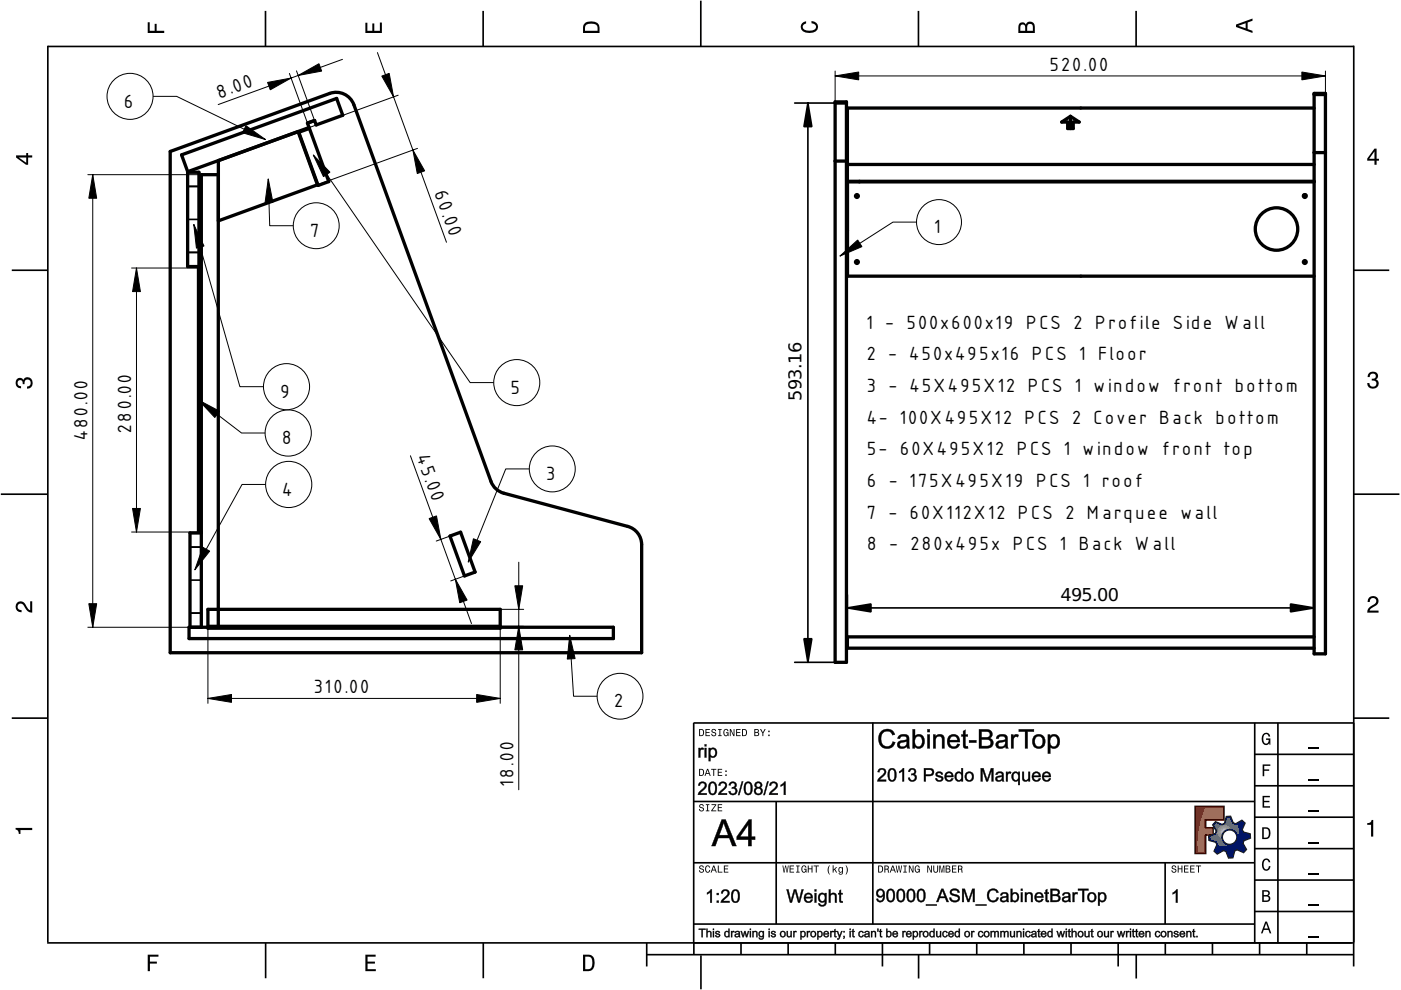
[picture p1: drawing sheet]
<svg xmlns="http://www.w3.org/2000/svg" width="297mm" height="210mm" viewBox="0 0 297 210" stroke-linecap="round" stroke-linejoin="round" font-family="sans-serif">
<defs><g id="words">
<g font-size="5">
<text x="222.6" y="15">520.00</text>
<text x="26.3" y="22.8">6</text>
<text x="46.5" y="20.9" transform="rotate(-20 46.5 20.9)">8.00</text>
<text x="92" y="41" transform="rotate(70 92 41)">60.0</text>
<text x="65.9" y="50.2">7</text>
<text x="198.2" y="49.5">1</text>
<text x="183.9" y="69.7">1 - 500x600x19 PCS 2 Profile Side W all</text>
<text x="183.9" y="76.4">2 - 450x495x16 PCS 1 Floor</text>
<text x="108.3" y="83.5">5</text>
<text x="183.9" y="83.1">3 - 45X495X12 PCS 1 window front bottom</text>
<text x="59.5" y="84.4">9</text>
<text x="183.9" y="89.8">4- 100X495X12 PCS 2 Cover Back bottom</text>
<text x="18.6" y="93.3" transform="rotate(-90 18.6 93.3)">480.00</text>
<text x="27.8" y="91.7" transform="rotate(-90 27.8 91.7)">280.00</text>
<text x="59.8" y="94.2">8</text>
<text x="88.3" y="96.9" transform="rotate(70 88.3 96.9)">45.0</text>
<text x="115.9" y="101.8">3</text>
<text x="183.9" y="96.5">5- 60X495X12 PCS 1 window front top</text>
<text x="59.9" y="105.1">4</text>
<text x="183.9" y="103.2">6 - 175X495X19 PCS 1 roof</text>
<text x="183.9" y="110">7 - 60X112X12 PCS 2 Marquee wall</text>
<text x="183.9" y="116.7">8 - 280x495x PCS 1 Back W all</text>
<text x="66.6" y="147">310.00</text>
<text x="130.3" y="150">2</text>
<text x="108.9" y="166.7" transform="rotate(-90 108.9 166.7)">18.00</text>
</g>
<g font-size="3.5">
<text x="169.9" y="85" transform="rotate(-90 169.9 85)">593.16</text>
<text x="224.9" y="127.5">495.00</text>
</g>
</g></defs>
<g fill="none" stroke="#000" stroke-width=".35">
<path d="M10.1 9.7v190.1M10.1 9.9h277M56.3 2.3v7.5M102.4 2.3v7.5M148.6 .1v9.8M194.7 2.3v7.5M240.9 2.3v7.5M287 9.7v195.2M2.5 57.3h7.5M287.1 57.3h7.4M.2 104.8h10M287 104.8h9.7"/>
<path d="M2.5 152.3h7.5M147 153.3h140.1M147.1 153.3v49.1M185.1 153.2v42.8M266 159.9h21M266 153.3v46.7M270.9 153.3v46.7M287.1 152.3h7.4M147 169.9h119M164.6 169.9v26M266 179.9h21M266 173.3h21"/>
<path d="M266 166.6h21M10 199.9h277.1M56.3 199.9v7.5M102.5 199.9v7.5M137.1 199.9v5M147 195.9h119M147 182.9h119M157.1 199.9v2.5M167.1 199.9v2.5M177.1 199.9v2.5M187.1 199.9v5M197.1 199.9v2.5"/>
<path d="M207.1 199.9v2.5M217.1 199.9v2.5M227.1 199.9v2.5M237.1 199.9v5M247 182.9v13M247.1 199.9v2.5M257.1 199.9v2.5M266 193.3h21M266 186.6h21M267.1 199.9v2.5M277.1 199.9v2.5M137.1 202.4h150"/>
<path d="M148.6 202.6v7.2M194.8 202.4v5.1M240.9 202.4v5.1"/>
</g>
<g fill="#000">
<path d="M31.3 4.7h.4v1.8h1.1v-1.4h.4v1.4h1.6v.5h-3.5z" fill-rule="evenodd"/>
<path d="M77.5 4.8h.4v1.7h1v-1.5h.5v1.5h1.1v-1.7h.5v2.2h-3.5z" fill-rule="evenodd"/>
<path d="M124.1 4.9a2.19 2.19 0 0 0-.5 2.1h3.5v-1.2a1.42 1.42 0 0 0-1.7-1.3zM124.3 5.2a2.14 2.14 0 0 1 2.3 .3l.1 1h-2.7l.1-1z" fill-rule="evenodd"/>
<path d="M170.1 4.9l.8-.4v.5a.7 .7 0 0 0-.7 .5 .7 .7 0 0 0 .3 .8 1.69 1.69 0 0 0 2.5-.6 .9 .9 0 0 0-.9-.8v-.5a1.24 1.24 0 0 1 1.3 1.1 1.24 1.24 0 0 1-1 1.4 2.22 2.22 0 0 1-2.5-.7l-.1-.5z" fill-rule="evenodd"/>
<path d="M216.1 5l-.2 .8v1.2h3.5v-1.3a.98 .98 0 0 0-.7-1.1 .98 .98 0 0 0-1.2 .6 .84 .84 0 0 0-1.4-.2zM216.4 5.3a.54 .54 0 0 1 .7-.1 .54 .54 0 0 1 .3 .6v.7h-1.1zM217.9 5.2a.62 .62 0 0 1 .7-.1 .62 .62 0 0 1 .4 .6v.8h-1.2z" fill-rule="evenodd"/>
<path d="M262.1 5.2v.5l3.5 1.3v-.5l-1.1-.3v-1.4l1.1-.4v-.5zM262.6 5.5l1.5-.6v1.1z" fill-rule="evenodd"/>
<path d="M3.4 32.9v.5l2.1 1.5h.5v-1.5h.8v-.5h-.8v-.5h-.4v.5zM4 33.4h1.6v1.1z" fill-rule="evenodd"/>
<path d="M291.4 31.5l-1.5 2.1v.5h1.5v.8h.5v-.8h.5v-.4h-.5v-2.2zM291.4 32.1v1.6h-1.1z" fill-rule="evenodd"/>
<path d="M3.6 80.4a.86 .86 0 0 1 1.4 .1 1.06 1.06 0 0 1 1.2-.5 1.06 1.06 0 0 1 .7 1.2 1.1 1.1 0 0 1-1.2 1.2v-.4a.71 .71 0 0 0 .8-1 .71 .71 0 0 0-1.3-.1v.6h-.4a.61 .61 0 0 0-.3-.8 .61 .61 0 0 0-.8 .2 .61 .61 0 0 0 .2 .8l.6 .2v.4a1.15 1.15 0 0 1-1.2-.6 1.15 1.15 0 0 1 .3-1.3z" fill-rule="evenodd"/>
<path d="M290.3 79.1a1.08 1.08 0 0 1 1.3-.2 1.08 1.08 0 0 1 .5 1.3l-.4 .2a1.06 1.06 0 0 1 .6 1.3 1.06 1.06 0 0 1-1.2 .7 1.1 1.1 0 0 1-1.2-1.2h.4a.71 .71 0 0 0 1 .8 .71 .71 0 0 0 .1-1.3h-.6v-.4a.61 .61 0 0 0 .8-.3 .61 .61 0 0 0-.2-.8 .61 .61 0 0 0-.8 .2l-.2 .5h-.4z" fill-rule="evenodd"/>
<path d="M3.6 127.8a1.22 1.22 0 0 1 2 .7l.4 .6 .4 .3v-1.9h.4v2.4a1.8 1.8 0 0 1-1.7-1.4 .71 .71 0 0 0-.9-.5 .71 .71 0 0 0-.5 .8 .71 .71 0 0 0 .9 .6v.4a1.18 1.18 0 0 1-1.2-.6 1.18 1.18 0 0 1 .2-1.4z" fill-rule="evenodd"/>
<path d="M290.3 126.7a1.18 1.18 0 0 1 1.9 .3 1.18 1.18 0 0 1-1 1.7l-.5 .3-.3 .5h1.9v.4h-2.4a1.8 1.8 0 0 1 1.4-1.7 .71 .71 0 0 0 .5-.9 .71 .71 0 0 0-.9-.5 .71 .71 0 0 0-.5 .8h-.4z" fill-rule="evenodd"/>
<path d="M148.2 154.6v1.5h.5a.77 .77 0 0 0 .6-.8 .77 .77 0 0 0-.6-.7zM148.4 154.8a.58 .58 0 0 1 .7 .5 .58 .58 0 0 1-.7 .6zM149.6 154.6v1.5h.9v-.2h-.7v-.5h.6v-.2h-.6v-.4h.7v-.2zM151 154.7a.53 .53 0 0 0 0 .6 .53 .53 0 0 0 .6 .2 .32 .32 0 0 1-.3 .5 .32 .32 0 0 1-.3-.4h-.2a.5 .5 0 0 0 .7 .5 .5 .5 0 0 0 .1-.8l-.4-.1a.28 .28 0 0 1-.1-.4 .28 .28 0 0 1 .4-.1 .28 .28 0 0 1 .1 .3h.2a.51 .51 0 0 0-.3-.4 .51 .51 0 0 0-.5 .1zM152.3 154.6v.2h.2v1.1h-.2v.2h.7v-.2h-.3v-1.1h.3v-.2zM153.5 154.7a.81 .81 0 0 0 .5 1.4l.3-.2 .2 .2v-.8h-.6v.1h.4l-.2 .5a.6 .6 0 0 1-.5-.6 .6 .6 0 0 1 .4-.6l.2 .3h.2l-.1-.3a.53 .53 0 0 0-.8 0zM154.7 154.6v1.5h.2v-1.3l.6 1.3h.2v-1.5h-.2v1.2l-.5-1.2zM156.1 154.6v1.5h.9v-.2h-.7v-.5h.6v-.2h-.6v-.4h.7v-.2zM157.3 154.6v1.5h.5a.77 .77 0 0 0 .6-.8 .77 .77 0 0 0-.6-.7zM157.5 154.8a.58 .58 0 0 1 .7 .5 .58 .58 0 0 1-.7 .6zM159.9 154.6v1.5h.6a.42 .42 0 0 0 .5-.3 .42 .42 0 0 0-.3-.5l.2-.2-.1-.4zM160.1 154.8h.3a.23 .23 0 0 1 .3 .2 .23 .23 0 0 1-.3 .2h-.3zM160.1 155.4h.4a.26 .26 0 0 1 .3 .2 .26 .26 0 0 1-.3 .3h-.4zM161.1 154.6l.5 .9v.6h.2v-.6l.5-.9h-.2l-.4 .7-.3-.7zM162.9 155.8v.3h.3v-.3zM162.9 154.9v.3h.3v-.3z" fill-rule="evenodd"/>
<path d="M267.8 155.7a.85 .85 0 0 1 .9-.3 .85 .85 0 0 1 .6 .8h-.3l-.1-.3a.49 .49 0 0 0-.4-.3 .49 .49 0 0 0-.5 .3 1.2 1.2 0 0 0 .4 1.8 .66 .66 0 0 0 .6-.8h-.6v-.3h.9v1.3h-.1l-.1-.3-.3 .3a.85 .85 0 0 1-1.2-.7v-1.1z" fill-rule="evenodd"/>
<path d="M3.3 175.5h3.5v.5h-2.5v.8h-.3a.77 .77 0 0 0-.7-.9z" fill-rule="evenodd"/>
<path d="M148.4 170.6a.53 .53 0 0 0 0 .6 .53 .53 0 0 0 .6 .2 .32 .32 0 0 1-.3 .5 .32 .32 0 0 1-.3-.4h-.2a.5 .5 0 0 0 .7 .6 .5 .5 0 0 0 .1-.9l-.4-.1a.28 .28 0 0 1-.1-.4 .28 .28 0 0 1 .4-.1 .28 .28 0 0 1 .1 .4h.2a.51 .51 0 0 0-.3-.5 .51 .51 0 0 0-.5 .1zM149.7 170.5v.2h.2v1.1h-.2v.2h.7v-.2h-.3v-1.1h.3v-.2zM150.8 170.5v.2h.8l-.8 1.3h1.1v-.2h-.9l.9-1.3zM152.2 170.5v1.5h.9v-.2h-.7v-.5h.6v-.2h-.6v-.4h.7v-.2z" fill-rule="evenodd"/>
<path d="M148.2 163v1.5h.5a.77 .77 0 0 0 .6-.7 .77 .77 0 0 0-.6-.8zM148.4 163.2a.57 .57 0 0 1 .7 .6 .57 .57 0 0 1-.7 .5zM149.9 163l-.5 1.5h.2l.1-.4h.6l.2 .4h.2l-.6-1.5zM150 163.2l.3 .7h-.5zM150.8 163v.2h.4v1.3h.2v-1.3h.5v-.2zM152.2 163v1.5h.9v-.2h-.7v-.5h.6v-.2h-.6v-.4h.7v-.2zM153.8 164.2v.3h.3v-.3zM153.8 163.4v.3h.3v-.3z" fill-rule="evenodd"/>
<path d="M253.4 171h6.1v2.8h-3.9v1.7h1.6v1.5h-1.6v4h-2.2z" fill-rule="evenodd"/>
<path d="M257.7 174.3l-.5 .6 .7 1.3-.2 .6-1.4 .5v.9l1.5 .4 .3 .5-.7 1.4 .7 .5 1.3-.7 .6 .2 .5 1.4 .9-.1 .3-1.4 .6-.3 1.4 .6 .5-.6-.7-1.3 .2-.6 1.4-.5-.1-.9-1.4-.4-.3-.5 .6-1.4-.6-.6-1.3 .8-.6-.2-.5-1.4h-.9l-.4 1.5-.5 .2zM259.1 177.5a1.6 1.6 0 0 1 3.2 0 1.6 1.6 0 0 1-3.2 0z" fill-rule="evenodd"/>
<path d="M267.7 168.7h1.5v.3h-1.2v.8h1.1v.3h-1.1v.8h1.3v.3h-1.6z" fill-rule="evenodd"/>
<path d="M267.7 162.1h1.6v.3h-1.3v.7h1.1v.3h-1.1v1.2h-.3z" fill-rule="evenodd"/>
<path d="M267.6 175.4v2.5h.8a1.37 1.37 0 0 0 .7-2.2 1.56 1.56 0 0 0-1.5-.3zM267.9 175.7a.98 .98 0 0 1 1.2 .7 .98 .98 0 0 1-.7 1.2h-.5z" fill-rule="evenodd"/>
<path d="M289.9 174.5a.77 .77 0 0 0 .9-.6h.4v3.5h-.5v-2.5h-.8z" fill-rule="evenodd"/>
<path d="M148.4 183.6a.53 .53 0 0 0 0 .6 .53 .53 0 0 0 .6 .2 .32 .32 0 0 1-.3 .5 .32 .32 0 0 1-.3-.4h-.2a.5 .5 0 0 0 .7 .6 .5 .5 0 0 0 .1-.9l-.4-.1a.28 .28 0 0 1-.1-.4 .28 .28 0 0 1 .4-.1 .28 .28 0 0 1 .1 .4h.2a.51 .51 0 0 0-.3-.5 .51 .51 0 0 0-.5 .1zM149.6 183.7l-.1 .2a.67 .67 0 0 0 .1 .9 .67 .67 0 0 0 .8 .1l.2-.4h-.2l-.2 .3a.6 .6 0 0 1-.5-.5 .6 .6 0 0 1 .4-.6l.3 .3h.2l-.2-.4a.5 .5 0 0 0-.8 .1zM151.2 183.5l-.5 1.5h.2l.1-.4h.6l.2 .4h.2l-.6-1.5zM151.3 183.7l.3 .7h-.5zM152.2 183.5v1.5h1v-.2h-.8v-1.3zM153.5 183.5v1.5h.9v-.2h-.7v-.5h.6v-.2h-.6v-.4h.7v-.2z" fill-rule="evenodd"/>
<path d="M165.9 183.5l.3 1.5h.1l.3-1.3 .2 1.3h.2l.2-1.5h-.1l-.2 1.3-.2-1.3h-.2l-.2 1.3-.2-1.3zM167.4 183.5v1.5h1v-.2h-.8v-.5h.7v-.2h-.7v-.4h.7v-.2zM168.8 183.5v.2h.3v1.1h-.3v.2h.7v-.2h-.2v-1.1h.2v-.2zM170.1 183.7a.82 .82 0 0 0 .5 1.3l.3-.2 .1 .2v-.8h-.5v.2h.3l-.2 .4a.6 .6 0 0 1-.5-.5 .6 .6 0 0 1 .5-.6l.2 .3h.2l-.2-.4a.53 .53 0 0 0-.7 .1zM171.3 183.5v1.5h.2v-.7h.6v.7h.2v-1.5h-.2v.6h-.6v-.6zM172.5 183.5v.2h.5v1.3h.2v-1.3h.4v-.2zM175.8 183.5a1.35 1.35 0 0 0 .2 1.9 1.84 1.84 0 0 1 0-1.9zM176.5 183.5v1.5h.2v-.4l.2-.2 .4 .6h.2l-.4-.7 .4-.5h-.2l-.6 .6v-.9zM177.9 184a.59 .59 0 0 0-.2 .7 .59 .59 0 0 0 .7 .3l.1-.2a.31 .31 0 0 1-.1 .5 .31 .31 0 0 1-.4-.2h-.2a.47 .47 0 0 0 .5 .4 .47 .47 0 0 0 .4-.5v-1.2h-.2v.2l-.3-.2zM178 184.1l.1-.1a.42 .42 0 0 1 .4 .4 .42 .42 0 0 1-.4 .5l-.1-.3zM179.3 183.5a1.85 1.85 0 0 1 0 1.9 1.22 1.22 0 0 0 0-1.9z" fill-rule="evenodd"/>
<path d="M186.2 183.5v1.5h.5a.77 .77 0 0 0 .6-.7 .77 .77 0 0 0-.6-.8zM186.4 183.7a.58 .58 0 0 1 .6 .6 .58 .58 0 0 1-.6 .5zM187.5 183.5v1.5h.2v-.6a.45 .45 0 0 1 .5 .1 .45 .45 0 0 1 .1 .5h.2l-.2-.7a.42 .42 0 0 0 .1-.5 .42 .42 0 0 0-.4-.3zM187.7 183.7h.2a.26 .26 0 0 1 .4 .3 .26 .26 0 0 1-.4 .2h-.2zM189.2 183.5l-.6 1.5h.2l.2-.4h.6l.1 .4h.2l-.5-1.5zM189.3 183.7l.2 .7h-.4zM189.9 183.5l.3 1.5h.2l.2-1.3 .2 1.3h.2l.3-1.5h-.2l-.2 1.3-.2-1.3h-.2l-.2 1.3-.2-1.3zM191.5 183.5v.2h.3v1.1h-.3v.2h.8v-.2h-.3v-1.1h.3v-.2zM192.7 183.5v1.5h.2v-1.2l.5 1.2h.3v-1.5h-.2v1.2l-.6-1.2zM194.1 183.7a.81 .81 0 0 0 .5 1.3l.3-.2 .1 .2v-.8h-.5v.2h.3l-.2 .4a.6 .6 0 0 1-.5-.5 .6 .6 0 0 1 .5-.6l.2 .3h.2l-.2-.4a.53 .53 0 0 0-.7 .1zM196.6 183.5v1.5h.2v-1.2l.6 1.2h.2v-1.5h-.2v1.2l-.6-1.2zM197.9 183.5v.9a.52 .52 0 0 0 .5 .6 .52 .52 0 0 0 .5-.6v-.9h-.2v.9a.33 .33 0 0 1-.3 .5 .33 .33 0 0 1-.3-.5v-.9zM199.2 183.5v1.5h.1v-1.4l.3 1.4h.2l.3-1.4v1.4h.1v-1.5h-.2l-.3 1.3-.3-1.3zM200.5 183.5v1.5h.6a.42 .42 0 0 0 .4-.3 .42 .42 0 0 0-.2-.5l.2-.2-.1-.4zM200.7 183.7h.3a.23 .23 0 0 1 .3 .2 .23 .23 0 0 1-.3 .2h-.3zM200.7 184.3h.3a.26 .26 0 0 1 .3 .3 .26 .26 0 0 1-.3 .2h-.3zM201.8 183.5v1.5h1v-.2h-.8v-.5h.7v-.2h-.7v-.4h.8v-.2zM203.1 183.5v1.5h.2v-.6a.45 .45 0 0 1 .5 .1 .45 .45 0 0 1 .1 .5h.2l-.2-.7a.42 .42 0 0 0 .1-.5 .42 .42 0 0 0-.4-.3zM203.3 183.7h.3a.26 .26 0 0 1 .3 .3 .26 .26 0 0 1-.4 .2h-.2z" fill-rule="evenodd"/>
<path d="M248.5 183.6a.53 .53 0 0 0 0 .6 .53 .53 0 0 0 .6 .2 .32 .32 0 0 1-.2 .5 .32 .32 0 0 1-.3-.4h-.2a.5 .5 0 0 0 .6 .6 .5 .5 0 0 0 .2-.9l-.4-.1a.28 .28 0 0 1-.1-.4 .28 .28 0 0 1 .3-.1 .28 .28 0 0 1 .2 .4h.2a.51 .51 0 0 0-.3-.5 .51 .51 0 0 0-.6 .1zM249.7 183.5v1.5h.2v-.7h.6v.7h.2v-1.5h-.2v.6h-.6v-.6zM251 183.5v1.5h1v-.2h-.8v-.5h.7v-.2h-.7v-.4h.8v-.2zM252.3 183.5v1.5h1v-.2h-.8v-.5h.7v-.2h-.7v-.4h.8v-.2zM253.5 183.5v.2h.5v1.3h.2v-1.3h.5v-.2z" fill-rule="evenodd"/>
<path d="M268.3 195.4l-1 2.5h.4l.2-.7h1l.3 .7h.3l-.9-2.5zM268.4 195.8l.4 1.1h-.7z" fill-rule="evenodd"/>
<path d="M267.6 188.7v2.5h1a.7 .7 0 0 0 .7-.5 .7 .7 0 0 0-.4-.8 .61 .61 0 0 0 .3-.8 .61 .61 0 0 0-.7-.4zM267.9 189h.6a.38 .38 0 0 1 .4 .4 .38 .38 0 0 1-.5 .4h-.5zM267.9 190.1h.6a.44 .44 0 0 1 .5 .4 .44 .44 0 0 1-.5 .4h-.6z" fill-rule="evenodd"/>
<path d="M267.8 182.3a.85 .85 0 0 1 .9-.3 .85 .85 0 0 1 .6 .8h-.3l-.1-.2a.47 .47 0 0 0-.4-.3 .47 .47 0 0 0-.4 .3 1.21 1.21 0 0 0 .4 1.7 .64 .64 0 0 0 .5-.7h.4a.89 .89 0 0 1-.8 1 .89 .89 0 0 1-1-.7v-1.1z" fill-rule="evenodd"/>
<path d="M31.3 202.4h2.3v.4h-1.8v1.1h1.5v.4h-1.5v1.6h-.5z" fill-rule="evenodd"/>
<path d="M77.5 202.4h2.1v.4h-1.7v1.1h1.6v.4h-1.6v1.2h1.8v.4h-2.2z" fill-rule="evenodd"/>
<path d="M123.6 202.4v3.5h1.2a1.42 1.42 0 0 0 1.3-1.7 1.38 1.38 0 0 0-1.3-1.8zM124.1 202.8l1 .1a1.89 1.89 0 0 1 0 2.5l-1 .1z" fill-rule="evenodd"/>
</g>
<path d="M277.3 158.6h2.2M277.3 178.6h2.2M277.3 172h2.2M277.3 165.3h2.2M277.3 198.6h2.2M277.3 192h2.2M277.3 185.3h2.2" fill="none" stroke="#000" stroke-width=".25"/>
<g fill="#000">
<path d="M248.6 189.3l.8-.7h.3v2.8h-.4v-2.2l-.7 .4z"/>
<path d="M186.8 155.1a1.76 1.76 0 0 1 2.9 .6l-.5 .2a1.26 1.26 0 0 0-1.6-.8 1.26 1.26 0 0 0-.8 1.5 1.28 1.28 0 0 0 .9 1.6 1.28 1.28 0 0 0 1.6-1l.5 .2a1.85 1.85 0 0 1-2.3 1.2 1.85 1.85 0 0 1-1.2-2.3zM190.6 156a1.41 1.41 0 0 1 2.1 .3l.2 2.4h-.5l-.1-.4a1.2 1.2 0 0 1-2.1-.4 1.27 1.27 0 0 1 1.5-1h.3a.41 .41 0 0 0 .2-.5 .41 .41 0 0 0-.4-.3l-.8 .1-.2 .4h-.5zM190.9 157.5a.54 .54 0 0 0 .1 .8 .54 .54 0 0 0 .7 0 .9 .9 0 0 0 .5-1.1zM193.5 154.6h.5v1.5a1.26 1.26 0 0 1 1.6-.1 1.26 1.26 0 0 1 .4 1.5 1.16 1.16 0 0 1-.7 1.1 1.16 1.16 0 0 1-1.3-.3v.4h-.5zM194.2 156.4a1.12 1.12 0 0 0-.3 1.2 1.12 1.12 0 0 0 1 .7 1.23 1.23 0 0 0 .6-1.2 1.23 1.23 0 0 0-.7-1zM196.6 154.6h.5v.6h-.5zM196.6 155.7h.5v3h-.5zM197.9 155.7h.4v.5a1.04 1.04 0 0 1 1.3-.5 1.04 1.04 0 0 1 .6 1.2v1.8h-.5v-1.8a.72 .72 0 0 0-.8-.8 .72 .72 0 0 0-.5 1v1.6h-.5zM201.2 156.1a1.36 1.36 0 0 1 1.6-.3 1.36 1.36 0 0 1 .7 1.5h-2.2a.85 .85 0 0 0 .7 1 .85 .85 0 0 0 1-.6l.5 .1a1.43 1.43 0 0 1-2 .8 1.43 1.43 0 0 1-.6-2zM201.6 156.3l-.2 .6h1.6a.8 .8 0 0 0-.5-.7 .8 .8 0 0 0-.9 .1zM204.2 155l.5-.3v1h.5v.4h-.5v1.7a.33 .33 0 0 0 .1 .4 .33 .33 0 0 0 .4 0l.1 .5a.73 .73 0 0 1-.9-.1 .73 .73 0 0 1-.2-.8v-1.7h-.4v-.4h.4zM205.5 157h1.5v.5h-1.5zM207.6 154.6h1.5a1.02 1.02 0 0 1 1.2 .6 1.02 1.02 0 0 1-.5 1.3 1.13 1.13 0 0 1 .7 1.4 1.13 1.13 0 0 1-1.4 .8h-1.5zM208.1 155.1v1.2h.9a.67 .67 0 0 0 .9-.6 .67 .67 0 0 0-1-.6zM208.1 156.8v1.4h1a.74 .74 0 0 0 1-.8 .74 .74 0 0 0-1.1-.6zM211.5 156a1.41 1.41 0 0 1 2.1 .3l.2 2.4h-.5l-.1-.4a1.2 1.2 0 0 1-2.1-.4 1.27 1.27 0 0 1 1.5-1h.3a.41 .41 0 0 0 .2-.5 .41 .41 0 0 0-.4-.3l-.8 .1-.2 .4h-.5zM211.8 157.5a.54 .54 0 0 0 0 .8 .54 .54 0 0 0 .8 0 .9 .9 0 0 0 .5-1.1zM214.4 155.7h.4v.5a.71 .71 0 0 1 1.2-.4l-.2 .5a.65 .65 0 0 0-.8 .1 .65 .65 0 0 0-.1 .7v1.6h-.5zM216 154.6h3.2v.5h-1.3v3.6h-.6v-3.6h-1.3zM219.3 156a1.47 1.47 0 0 1 2.3 1 1.47 1.47 0 0 1-1.9 1.6 1.69 1.69 0 0 1-.4-2.6zM219.6 156.4a1.12 1.12 0 0 0-.2 1.2 1.12 1.12 0 0 0 1.1 .7 1.13 1.13 0 0 0 .6-1.3 1.13 1.13 0 0 0-1.1-.9zM222.2 155.7h.4v.4a1.19 1.19 0 0 1 1.5-.3 1.19 1.19 0 0 1 .6 1.4 1.22 1.22 0 0 1-.6 1.3 1.22 1.22 0 0 1-1.4-.1v1.4h-.5zM222.9 156.4a1.23 1.23 0 0 0 .5 1.9 1.2 1.2 0 0 0 .8-1.1 1.2 1.2 0 0 0-.8-1.1z"/>
<path d="M186.8 155.1l.8-.5h1.1l.5 .2 .5 .7 .1 .3-.6 .1a1.24 1.24 0 0 0-1.5-.8 1.24 1.24 0 0 0-.9 1.5l.3 1.1 .3 .4 .7 .2 .7-.3 .4-.8 .6 .1a1.75 1.75 0 0 1-1.5 1.5 1.75 1.75 0 0 1-1.8-1.1 2.34 2.34 0 0 1 0-2.2zM186.9 155a2.43 2.43 0 0 0 .2 3.5 2.27 2.27 0 0 0 2.1-.1l.6-1-.5-.2a1.2 1.2 0 0 1-1.1 1.1 1.2 1.2 0 0 1-1.3-.8 2.03 2.03 0 0 1 0-1.7l.5-.5a1.15 1.15 0 0 1 1.4-.1l.4 .7 .5-.2a1.74 1.74 0 0 0-2.8-.7zM190.6 155.9l.8-.2h.8a.95 .95 0 0 1 .6 1.1v1.3l.2 .6h-.6l-.1-.4a1.27 1.27 0 0 1-2.1-.2v-.4l.4-.5 1.6-.4a.74 .74 0 0 0-.6-.7 .74 .74 0 0 0-.8 .6l-.5-.1zM190.7 156l-.4 .6h.5l.1-.3 .4-.2 .8 .1a.37 .37 0 0 1 .2 .4 .37 .37 0 0 1-.3 .3l-1.1 .2a.9 .9 0 0 0-.6 1l.2 .4 .7 .2 .6-.1 .5-.4 .1 .5h.5l-.2-.6v-1.8l-.2-.3a1.69 1.69 0 0 0-1.8 0zM190.9 157.6l-.1 .3 .1 .3 .4 .1 .5-.1 .4-.3 .1-.7zM190.9 157.5l1.4-.4a.92 .92 0 0 1-.4 1.1 .92 .92 0 0 1-1.2-.1zM193.5 154.6h.5v1.5l.5-.4 .8 .1a1.3 1.3 0 0 1 .8 1.4 1.25 1.25 0 0 1-.6 1.4 1.25 1.25 0 0 1-1.6-.3l.1 .4h-.5zM193.5 154.6v4.1h.5l-.1-.5 .3 .3 .6 .2 .9-.4a2.34 2.34 0 0 0 .2-1.7l-.2-.5a1.07 1.07 0 0 0-1.7 .1v-1.6zM194.2 156.4a1.08 1.08 0 0 0-.2 1.2 1.08 1.08 0 0 0 .9 .6l.4-.2a1.25 1.25 0 0 0-.5-1.9zM194.2 156.3a.84 .84 0 0 1 1-.1 .84 .84 0 0 1 .4 1 .82 .82 0 0 1-.4 1 .82 .82 0 0 1-1.1-.3l-.2-.7zM196.6 154.6h.6v.7h-.6zM196.6 154.6v.6h.5v-.6zM196.6 155.7h.6v3h-.6zM196.6 155.7v3h.5v-3zM197.8 155.7h.6l-.1 .5 .4-.4 .5-.2 .9 .4 .2 .5v2.2h-.6v-2.1l-.2-.4a.78 .78 0 0 0-1.1 .9v1.6h-.6zM197.9 155.7v3h.5v-2.2l.3-.3 .4-.1 .4 .1 .3 .3-.1 2.2h.5v-2.3l-.1-.4a1.16 1.16 0 0 0-1.8 .3v-.6zM201.2 156.1l.4-.4 .6-.1 .5 .1 .5 .4a1.26 1.26 0 0 1 .3 1.3l-2.1-.1a.88 .88 0 0 0 1.3 .9l.3-.5h.5a1.2 1.2 0 0 1-1.6 1 1.62 1.62 0 0 1-.7-2.6zM201.2 156.1a1.93 1.93 0 0 0 0 2.2l1 .4 .6-.1 .2-.1 .5-.7-.5-.1a.77 .77 0 0 1-.6 .6 .77 .77 0 0 1-.8-.2l-.3-.8h2.2a1.32 1.32 0 0 0-.7-1.4 1.32 1.32 0 0 0-1.6 .2zM201.6 156.3l-.2 .6h1.5a.76 .76 0 0 0-.4-.7 .76 .76 0 0 0-.9 .1zM201.6 156.3a.74 .74 0 0 1 1.2 .1l.2 .6h-1.7zM204.2 155l.5-.3v1h.5v.5l-.5-.1v1.7a.31 .31 0 0 0 .1 .4 .31 .31 0 0 0 .4 0l.1 .5a.92 .92 0 0 1-1.1-.3v-2.3l-.4 .1v-.5h.4zM204.2 155v.8l-.4-.1v.4h.4l.1 2.3 .2 .2 .8 .1-.1-.5h-.4l-.2-.4v-1.7h.6v-.4l-.6 .1 .1-1.1zM205.4 156.9h1.6v.6h-1.6zM205.5 157v.5h1.5v-.5zM207.5 154.6h1.9l.4 .2a.93 .93 0 0 1 .7 .8 .93 .93 0 0 1-.7 .9 1.1 1.1 0 0 1 .8 1.2 1.1 1.1 0 0 1-1 1h-2.1zM207.6 154.6v4.1l2.2-.1 .4-.2a1.17 1.17 0 0 0 .2-1.5l-.7-.4 .6-.3 .1-.4-.1-.7-.3-.2-.6-.2zM208.1 155.1v1.2h1.1a.6 .6 0 0 0 .6-.3 .6 .6 0 0 0 0-.6l-.4-.2zM208.1 155.1l1.4 .1a.57 .57 0 0 1 .4 .5 .57 .57 0 0 1-.4 .6l-1.4 .1zM208.1 156.8v1.4l1.4-.1 .5-.3a.74 .74 0 0 0-.2-.8 .74 .74 0 0 0-.8-.2zM208.1 156.8h1.4l.4 .3a.64 .64 0 0 1 .1 .7 .64 .64 0 0 1-.5 .4h-1.4zM211.5 155.9l.8-.2h.8a.95 .95 0 0 1 .6 1.1v1.3l.2 .6h-.7v-.4a1.27 1.27 0 0 1-2.1-.2v-.4l.3-.5 1.7-.4a.74 .74 0 0 0-.7-.7 .74 .74 0 0 0-.7 .6l-.6-.1zM211.5 156l-.3 .6h.5l.1-.3 .4-.2 .8 .1a.37 .37 0 0 1 .2 .4 .37 .37 0 0 1-.3 .3l-1.1 .2a.9 .9 0 0 0-.6 1l.2 .4 .7 .2 .5-.1 .6-.4 .1 .5h.5l-.2-.6v-1.8l-.2-.3a1.69 1.69 0 0 0-1.9 0zM211.8 157.6l-.1 .3 .1 .3 .4 .1 .5-.1 .3-.3 .1-.7zM211.8 157.5l1.4-.4a.92 .92 0 0 1-.4 1.1 .92 .92 0 0 1-1.2-.1zM214.3 155.7h.6l-.1 .5 .5-.5h.5l.2 .1-.2 .6a.55 .55 0 0 0-.8 .2l-.1 2.1h-.6zM214.4 155.7v3h.5l-.1-1.8 .2-.5 .4-.2 .4 .1 .1-.4a.76 .76 0 0 0-1.1 .3v-.5zM216 154.6h3.2v.6l-1.3-.1v3.6h-.6v-3.6l-1.3 .1zM216 154.6v.5h1.4l-.1 3.6h.6l-.1-3.6h1.4v-.5zM219.3 156l.4-.3h.5a1.45 1.45 0 0 1 1.4 2.1 1.38 1.38 0 0 1-2.3 .5l-.1 .1a1.89 1.89 0 0 1 .1-2.4zM219.3 156a1.59 1.59 0 0 0-.4 1.7 1.59 1.59 0 0 0 1.3 1l.7-.2 .5-.5a2.3 2.3 0 0 0-.2-1.9 1.56 1.56 0 0 0-1.9-.1zM219.7 156.4a1.07 1.07 0 0 0-.3 1.2 1.07 1.07 0 0 0 1.1 .6l.4-.2a1.81 1.81 0 0 0-.1-1.6l-.6-.3zM219.6 156.3v.1a.88 .88 0 0 1 1.1-.2 .88 .88 0 0 1 .4 1 .88 .88 0 0 1-.4 1 .88 .88 0 0 1-1.1-.2l-.3-.8zM222.1 155.7h.6v.4l.3-.3 .5-.1a1.33 1.33 0 0 1 1.2 1.8 1.28 1.28 0 0 1-1.7 1.2l-.4-.3 .1 1.4h-.6zM222.2 155.7v4.1h.5l-.1-1.6 .8 .5 .7-.2a1.94 1.94 0 0 0 .5-2.1l-.5-.5a1.11 1.11 0 0 0-1.5 .4v-.6zM222.9 156.4a1.2 1.2 0 0 0 .5 1.9l.6-.3a1.98 1.98 0 0 0 0-1.7l-.6-.2zM222.8 156.3l.6-.3a1.23 1.23 0 0 1 .8 1.2 1.23 1.23 0 0 1-.8 1.2l-.4-.2-.3-.3-.1-1z"/>
<path d="M148.1 158.6h.4l-.1 .3a.47 .47 0 0 1 .4-.4 .47 .47 0 0 1 .4 .2l-.1 .3h-.3l-.3 .2v1.4h-.4zM148.1 158.6v2h.4v-1.6l.3-.1 .3 .1 .1-.3a.61 .61 0 0 0-.8 .2v-.3zM149.4 157.8h.4v.5h-.4zM149.4 157.8v.4h.4v-.4zM149.4 158.6h.4v2h-.4zM149.4 158.6v2h.4v-2zM150.2 158.6h.4v.3l.4-.4 .6 .2a1.06 1.06 0 0 1 .4 1.3 .84 .84 0 0 1-.6 .6 .84 .84 0 0 1-.8-.2l.1 1h-.5zM150.3 158.6v2.8h.3v-1.1l.2 .3h.5l.3-.1 .3-.4v-1a.77 .77 0 0 0-.6-.5 .77 .77 0 0 0-.8 .4l.1-.4zM150.8 159a.86 .86 0 0 0 .3 1.4l.5-.4 .1-.4-.2-.6a.43 .43 0 0 0-.7 0zM150.7 159a.56 .56 0 0 1 .8-.1 .56 .56 0 0 1 .2 .7 .58 .58 0 0 1-.2 .7 .58 .58 0 0 1-.8-.1l-.2-.6z"/>
<path d="M148.1 158.6h.3v.3l.2-.3h.4l.2 .1-.1 .3a.45 .45 0 0 0-.5 0 .45 .45 0 0 0-.1 .6v1h-.4zM149.4 157.8h.4v.4h-.4zM149.4 158.6h.4v2h-.4zM150.3 158.6h.3v.3a.89 .89 0 0 1 1.2-.1 .89 .89 0 0 1 .2 1.2 .8 .8 0 0 1-.6 .6 .8 .8 0 0 1-.8-.2v1h-.3zM150.7 159a.73 .73 0 0 0-.1 .9 .73 .73 0 0 0 .8 .4 .75 .75 0 0 0 .3-.9 .75 .75 0 0 0-.8-.5z"/>
<path d="M148.3 165.9a.91 .91 0 0 1 1.4 .2 .91 .91 0 0 1-.5 1.4l-.7 .7h1.3v.3h-1.8a3.2 3.2 0 0 1 1.3-1.6 .53 .53 0 0 0-.2-.9 .53 .53 0 0 0-.7 .6l-.4-.1zM150.6 165.9a.99 .99 0 0 1 1.1 .1 .99 .99 0 0 1 .3 1.2 1.01 1.01 0 0 1-.3 1.1 1.01 1.01 0 0 1-1.1 .1 2.12 2.12 0 0 1 0-2.5zM150.8 166.1a1.88 1.88 0 0 0 .1 2.2h.3a1.72 1.72 0 0 0 0-2.3zM152.6 165.9a.91 .91 0 0 1 1.4 .2 .91 .91 0 0 1-.5 1.4l-.7 .7h1.3v.3h-1.8a3.2 3.2 0 0 1 1.3-1.6 .53 .53 0 0 0-.2-.9 .53 .53 0 0 0-.7 .6l-.3-.1zM154.8 165.9a.74 .74 0 0 1 1.1 0 .74 .74 0 0 1-.1 1.1 .87 .87 0 0 1 0 1.5 .87 .87 0 0 1-1.3-.7l.3-.1a.56 .56 0 0 0 .7 .6 .56 .56 0 0 0 .4-.7 .56 .56 0 0 0-.7-.4v-.3a.48 .48 0 0 0 .6-.4 .48 .48 0 0 0-.5-.5 .48 .48 0 0 0-.4 .5h-.4zM157.3 165.7h.3l-.8 2.9h-.3zM158.1 165.9a.99 .99 0 0 1 1.2 .1 .99 .99 0 0 1 .2 1.2 1.01 1.01 0 0 1-.2 1.1 1.01 1.01 0 0 1-1.1 .1 2.12 2.12 0 0 1-.1-2.5zM158.4 166.1a1.88 1.88 0 0 0 .1 2.2h.3a1.72 1.72 0 0 0 0-2.3zM160.2 165.9a.74 .74 0 0 1 1.1 0 .74 .74 0 0 1-.1 1.1 .82 .82 0 0 1 .2 1.3 .82 .82 0 0 1-1.2 0 .82 .82 0 0 1 .2-1.3l-.4-.4zM160.3 166.4a.45 .45 0 0 0 .9 0 .45 .45 0 0 0-.9 0zM160.2 167.7a.6 .6 0 0 0 1.2 0 .6 .6 0 0 0-1.2 0zM162.7 165.7h.2l-.8 2.9h-.2zM163.4 165.9a.91 .91 0 0 1 1.4 .2 .91 .91 0 0 1-.5 1.4l-.8 .7h1.4v.3h-1.8a3.2 3.2 0 0 1 1.3-1.6 .53 .53 0 0 0-.2-.9 .53 .53 0 0 0-.7 .6l-.4-.1zM165.5 166.4l.8-.7h.2v2.8h-.3v-2.2l-.7 .5z"/>
<path d="M148.3 165.9a.95 .95 0 0 1 1.5 .2 .95 .95 0 0 1-.6 1.4l-.7 .7h1.4v.4h-2l.3-.7 1.1-1 .2-.4-.2-.3a.54 .54 0 0 0-.6-.1 .54 .54 0 0 0-.3 .5h-.4zM148.3 166l-.3 .5 .4 .1a.58 .58 0 0 1 .9-.5 .58 .58 0 0 1-.1 1l-.9 .8-.3 .6h1.8v-.3h-1.4l1.3-1.4a.85 .85 0 0 0-.3-1 .85 .85 0 0 0-1.1 .2zM150.6 165.9a.84 .84 0 0 1 .9-.1 .84 .84 0 0 1 .5 .7 1.72 1.72 0 0 1-.7 2.1 1.08 1.08 0 0 1-1.2-1.4l.1-.9zM150.6 165.9a2.28 2.28 0 0 0-.1 2.4 .99 .99 0 0 0 1.1 .1l.3-.5v-1.4l-.4-.7zM150.7 166.2a2.18 2.18 0 0 0 .3 2l.5-.1 .1-1.3-.3-.7h-.2zM150.8 166.1l.4-.1a1.73 1.73 0 0 1 0 2.3l-.4-.1-.2-.3-.1-1.1zM152.6 165.9a.93 .93 0 0 1 1.5 .2 .93 .93 0 0 1-.5 1.4l-.8 .7h1.4v.4h-1.9l.2-.7 1.1-1a.49 .49 0 0 0-.2-.8 .49 .49 0 0 0-.7 .5h-.4zM152.7 166l-.3 .5 .3 .1a.58 .58 0 0 1 .9-.5 .58 .58 0 0 1-.1 1l-.9 .8-.3 .6h1.8v-.3h-1.4l1.4-1.4a.85 .85 0 0 0-.4-1 .85 .85 0 0 0-1 .2zM154.8 165.9a.74 .74 0 0 1 1-.1l.3 .3a.56 .56 0 0 1-.3 .9 .76 .76 0 0 1 .6 .7 .76 .76 0 0 1-.5 .8 .88 .88 0 0 1-1.4-.8h.4a.55 .55 0 0 0 .3 .5 .55 .55 0 0 0 .6-.1 .55 .55 0 0 0 0-.7 .55 .55 0 0 0-.7-.1l.1-.4 .4-.1a.44 .44 0 0 0-.1-.7 .44 .44 0 0 0-.6 .5l-.4-.1zM154.8 166l-.3 .5h.4l.3-.5 .5 .1a.48 .48 0 0 1 .1 .6 .48 .48 0 0 1-.6 .3v.2l.4-.1 .2 .2a.57 .57 0 0 1 0 .8 .57 .57 0 0 1-.8 .1l-.2-.5-.3 .1 .3 .6 .4 .1 .2 .1 .6-.3a.77 .77 0 0 0-.2-1.2l-.1-.1a.7 .7 0 0 0 .2-1 .7 .7 0 0 0-1.1 0zM157.3 165.7h.3l-.8 2.9h-.4zM157.3 165.7l-.8 2.9h.3l.8-2.9zM158.1 165.9l.5-.2 .4 .1 .5 .7a1.72 1.72 0 0 1-.7 2.1 1.08 1.08 0 0 1-1.1-1.4l.1-.9zM158.1 165.9a2.28 2.28 0 0 0-.1 2.4 .99 .99 0 0 0 1.1 .1l.3-.5a1.75 1.75 0 0 0-.6-2.1zM158.2 166.2a2.18 2.18 0 0 0 .3 2l.5-.1 .1-1.3-.2-.7h-.3zM158.3 166.1l.5-.1a1.73 1.73 0 0 1 0 2.3h-.3l-.3-.2a1.93 1.93 0 0 1 .1-2zM160.2 165.9a.8 .8 0 0 1 1.2 0 .59 .59 0 0 1 .2 .6 .59 .59 0 0 1-.4 .5l.4 .3a.83 .83 0 0 1 0 .9 .83 .83 0 0 1-.8 .4l-.7-.3a.73 .73 0 0 1-.1-1l.4-.3-.4-.4v-.4zM160.2 166a.6 .6 0 0 0-.2 .6 .6 .6 0 0 0 .5 .4 .81 .81 0 0 0-.5 1.2 .81 .81 0 0 0 1.2 .2l.2-.1a.78 .78 0 0 0-.3-1.3l.4-.2a.76 .76 0 0 0-.3-.9 .76 .76 0 0 0-1 .1zM160.4 166.5a.41 .41 0 0 0 .8 0 .41 .41 0 0 0-.8 0zM160.3 166.5a.5 .5 0 0 1 1 0 .5 .5 0 0 1-1 0zM160.3 167.7a.52 .52 0 0 0 1 0 .52 .52 0 0 0-1 0zM160.2 167.7a.61 .61 0 0 1 1.2 0 .61 .61 0 0 1-1.2 0zM162.6 165.7h.4l-.8 2.9h-.4zM162.7 165.7l-.8 2.9h.2l.8-2.9zM163.4 165.9a.93 .93 0 0 1 1.4 .2 .93 .93 0 0 1-.5 1.4l-.8 .7h1.4v.4h-1.9l.3-.7 1-1a.49 .49 0 0 0-.1-.8 .49 .49 0 0 0-.7 .5h-.4zM163.4 166l-.3 .5 .4 .1a.58 .58 0 0 1 .9-.5 .58 .58 0 0 1-.1 1l-.9 .8-.3 .6h1.8v-.3h-1.4l1.3-1.4a.85 .85 0 0 0-.3-1 .85 .85 0 0 0-1.1 .2zM165.5 166.4l.5-.3a.39 .39 0 0 1 .6-.4v2.9h-.4v-2.2l-.7 .4zM165.5 166.4l.1 .4 .6-.5v2.2h.3v-2.8h-.2l-.3 .4z"/>
<path d="M153 173.7h.9l2.3 5.7h-1l-.6-1.7h-2.3l-.6 1.7h-.9zM153 173.8l-2.1 5.6h.8l.5-1.8h2.5l.6 1.8h.8l-2.3-5.6zM153.4 174.4l-.2 .8-.7 1.9h1.9zM153.4 174.3l1.1 2.8h-2.1zM158.7 173.7h.7l-.1 3.7h.8v.7l-.8-.1 .1 1.4h-.8v-1.4l-2.4 .1v-.7zM158.8 173.8l-2.6 3.6v.6h2.5l-.1 1.4h.7v-1.4h.8v-.6h-.8v-3.6zM158.6 174.9l-1.7 2.5h1.7zM158.7 174.7v2.7h-1.9z"/>
<path d="M153 173.8h.8l2.3 5.6h-.8l-.7-1.7h-2.3l-.6 1.7h-.8zM153.4 174.4l-.9 2.7h1.9zM158.8 173.8h.5v3.6h.8v.6h-.8v1.4h-.7v-1.4h-2.4v-.6zM158.6 174.9l-1.7 2.5h1.7z"/>
<path d="M186.4 163.1a.91 .91 0 0 1 1.4 .2 .91 .91 0 0 1-.5 1.3l-.8 .7h1.4v.4h-1.9a3.2 3.2 0 0 1 1.4-1.6 .53 .53 0 0 0-.2-.9 .53 .53 0 0 0-.8 .5h-.3zM188.6 163a.99 .99 0 0 1 1.2 .2 .99 .99 0 0 1 .2 1.1 1.01 1.01 0 0 1-.2 1.1 1.01 1.01 0 0 1-1.1 .2 2.12 2.12 0 0 1-.1-2.6zM188.9 163.2a1.88 1.88 0 0 0 .1 2.2h.3a1.72 1.72 0 0 0 0-2.2zM190.6 163.6l.8-.7h.3v2.8h-.4v-2.2l-.7 .4zM192.9 163.1a.74 .74 0 0 1 1.1 0 .74 .74 0 0 1-.2 1.1 .87 .87 0 0 1 .1 1.5 .87 .87 0 0 1-1.4-.8h.4a.56 .56 0 0 0 .6 .5 .56 .56 0 0 0 .5-.7 .56 .56 0 0 0-.8-.3v-.3a.48 .48 0 0 0 .7-.4 .48 .48 0 0 0-.5-.6 .48 .48 0 0 0-.5 .6l-.3-.1zM195.9 162.9h1.1a.85 .85 0 0 1 1 .8 .85 .85 0 0 1-1 .8h-.7v1.2h-.4zM196.3 163.2v1h.7a.52 .52 0 0 0 .6-.5 .52 .52 0 0 0-.6-.5zM198.5 163.8a.87 .87 0 0 1 1.4 .4h-.3a.4 .4 0 0 0-.5-.4 .4 .4 0 0 0-.3 .5l.2 .1a.86 .86 0 0 1 1 .8 .89 .89 0 0 1-.9 .5 .89 .89 0 0 1-.8-.6l.3-.1a.45 .45 0 0 0 .5 .5 .45 .45 0 0 0 .4-.6h-.1a.89 .89 0 0 1-1-.8zM200.5 163.9a.94 .94 0 0 1 1.2-.2 .94 .94 0 0 1 .4 1h-1.5a.59 .59 0 0 0 .5 .7 .59 .59 0 0 0 .7-.4l.3 .1a1 1 0 0 1-1.4 .5 1 1 0 0 1-.3-1.5zM200.8 164l-.2 .5h1.2a.56 .56 0 0 0-.4-.6 .56 .56 0 0 0-.6 .1zM202.7 163.8a.75 .75 0 0 1 1.1 .1v-1h.4v2.8h-.4v-.3a.9 .9 0 0 1-1.1 0 .9 .9 0 0 1-.2-1.1zM202.9 164.1a.74 .74 0 0 0-.1 .9 .74 .74 0 0 0 .8 .3 .75 .75 0 0 0 .3-.9 .75 .75 0 0 0-.9-.4zM204.9 163.8a1.01 1.01 0 0 1 1.4 .2 1.01 1.01 0 0 1-.2 1.4 1.01 1.01 0 0 1-1.4-.2l-.1-.9zM205.1 164.1a.74 .74 0 0 0-.2 .9 .74 .74 0 0 0 .9 .3 .73 .73 0 0 0 .3-1 .73 .73 0 0 0-1-.2zM208 162.9h.5l.8 2.4 .8-2.4h.5v2.8h-.3v-2.4l-.9 2.4h-.3l-.8-2.4v2.4h-.3zM211.2 163.9a.87 .87 0 0 1 1-.3 .87 .87 0 0 1 .6 .8l.1 1.3h-.4v-.3a.74 .74 0 0 1-1 .3 .74 .74 0 0 1-.4-.8l.4-.3 .9-.2a.51 .51 0 0 0-.4-.5 .51 .51 0 0 0-.6 .4l-.3-.1zM211.5 164.9a.36 .36 0 0 0 0 .5 .36 .36 0 0 0 .5 0l.4-.3v-.4zM213.3 163.7h.3v.3l.2-.3 .4-.1 .2 .1-.1 .3a.45 .45 0 0 0-.6 .1 .45 .45 0 0 0-.1 .5v1.1h-.3zM214.8 163.8l.5-.2 .6 .3v-.2h.3v2.7h-.3v-1a.91 .91 0 0 1-1.2 0 .91 .91 0 0 1-.2-1.1zM215 164.1a.75 .75 0 0 0-.2 .9 .75 .75 0 0 0 .8 .3 .76 .76 0 0 0 .3-.9 .76 .76 0 0 0-.8-.4zM216.7 163.7h.4v1.1a.5 .5 0 0 0 .5 .6 .5 .5 0 0 0 .4-.7v-1h.4v2h-.3v-.3a.71 .71 0 0 1-.9 .3 .71 .71 0 0 1-.5-.8zM219.1 163.9a.94 .94 0 0 1 1.1-.2 .94 .94 0 0 1 .4 1h-1.5a.59 .59 0 0 0 .5 .7 .59 .59 0 0 0 .7-.4l.3 .1a1 1 0 0 1-1.4 .5 1 1 0 0 1-.3-1.5zM219.3 164l-.1 .5h1.1a.56 .56 0 0 0-.3-.6 .56 .56 0 0 0-.7 .1zM221.2 163.9a.94 .94 0 0 1 1.1-.2 .94 .94 0 0 1 .5 1h-1.5a.59 .59 0 0 0 .4 .7 .59 .59 0 0 0 .7-.4l.4 .1a1 1 0 0 1-1.4 .5 1 1 0 0 1-.3-1.5zM221.5 164l-.2 .5h1.1a.56 .56 0 0 0-.3-.6 .56 .56 0 0 0-.6 .1z"/>
<path d="M186.3 163.1l.7-.3 .6 .3a.85 .85 0 0 1-.1 1.4l-1 .8h1.4v.4h-1.9l.3-.7 1-1a.49 .49 0 0 0-.2-.8 .49 .49 0 0 0-.6 .6l-.4-.1zM186.4 163.1l-.3 .6h.3a.58 .58 0 0 1 .9-.5 .58 .58 0 0 1-.1 1l-.9 .9-.3 .6h1.9v-.4l-1.5 .1 1.4-1.4a.85 .85 0 0 0-.4-1 .85 .85 0 0 0-1 .1zM188.6 163l.5-.1a.75 .75 0 0 1 .9 .7 1.72 1.72 0 0 1-.7 2.1 1.08 1.08 0 0 1-1.1-1.4l.1-.8zM188.7 163.1a2.28 2.28 0 0 0-.2 2.3l.6 .3 .5-.2 .3-.4a2.59 2.59 0 0 0-.1-1.9l-.3-.2zM188.8 163.4l-.2 .9 .1 .9a.47 .47 0 0 0 .5 .2 .47 .47 0 0 0 .4-.4v-1.1a.53 .53 0 0 0-.2-.6 .53 .53 0 0 0-.6 .1zM188.8 163.2l.5-.1 .3 .3a1.8 1.8 0 0 1-.3 2h-.3a1.87 1.87 0 0 1-.2-2.2zM190.6 163.5l.5-.3a.39 .39 0 0 1 .6-.3v2.8h-.4l.1-2.2-.8 .5zM190.6 163.6l.1 .3 .7-.5-.1 2.3h.4v-2.8h-.3l-.2 .4zM192.8 163l.6-.2 .4 .2a.62 .62 0 0 1 .5 .6 .62 .62 0 0 1-.5 .6l.4 .2a.82 .82 0 0 1-.5 1.3h-.5l-.4-.2-.3-.6 .4-.1a.55 .55 0 0 0 .3 .6 .55 .55 0 0 0 .6-.1 .55 .55 0 0 0 .1-.7 .55 .55 0 0 0-.7-.2v-.4l.5-.1 .1-.1-.1-.5a.5 .5 0 0 0-.5-.1 .5 .5 0 0 0-.3 .5l-.4-.1zM192.9 163.1l-.3 .5 .3 .1 .2-.4a.48 .48 0 0 1 .8 .2 .48 .48 0 0 1-.7 .6v.3l.4-.1 .2 .2a.57 .57 0 0 1 .1 .8 .57 .57 0 0 1-.8 0l-.2-.4h-.4a.94 .94 0 0 0 1.6 .6 .77 .77 0 0 0-.3-1.3h-.1a.65 .65 0 0 0 .4-1 .92 .92 0 0 0-1.2-.1zM195.9 162.8l1.5 .1 .3 .1 .2 .3a.86 .86 0 0 1 0 1 .86 .86 0 0 1-.9 .3l-.7-.1v1.2h-.4zM195.9 162.9v2.8h.4l-.1-1.2h.8l.8-.2a.98 .98 0 0 0-.1-1.3zM196.3 163.2v1l1.2-.1 .1-.7-.3-.2zM196.2 163.2h.8a.56 .56 0 0 1 .7 .5 .56 .56 0 0 1-.7 .5h-.8zM198.5 163.8l.3-.2a.73 .73 0 0 1 1.1 .6l-.3 .1a.41 .41 0 0 0-.4-.4 .41 .41 0 0 0-.4 .3l.9 .4a.58 .58 0 0 1 .3 .6 .58 .58 0 0 1-.5 .5 .8 .8 0 0 1-1.2-.7h.3a.58 .58 0 0 0 .9 .3v-.4l-.8-.3a.44 .44 0 0 1-.3-.7zM198.5 163.9a.6 .6 0 0 0 0 .6 .6 .6 0 0 0 .7 .3l.4 .2a.5 .5 0 0 1-.4 .5 .5 .5 0 0 1-.6-.5l-.3 .1 .3 .4a.85 .85 0 0 0 1.3-.6l-.2-.3-.9-.3-.1-.2 .1-.2 .3-.1 .4 .1 .1 .3h.3a.88 .88 0 0 0-1.4-.3zM200.5 163.9a.86 .86 0 0 1 1.4 0l.2 .4 .1 .5-1.5-.1a.6 .6 0 0 0 .9 .6l.1-.3h.4a.83 .83 0 0 1-1.2 .7l-.4-.2-.2-.5v-.6zM200.6 163.9a1.03 1.03 0 0 0-.1 1.4 1.03 1.03 0 0 0 1.3 .2l.3-.4-.3-.1a.53 .53 0 0 1-.4 .5 .53 .53 0 0 1-.6-.2l-.2-.6h1.5a1.1 1.1 0 0 0-.9-1.1zM200.8 164.1l-.2 .4h1.1a.51 .51 0 0 0-.3-.5 .51 .51 0 0 0-.6 .1zM200.8 164l.4-.2 .3 .1 .3 .6h-1.2zM202.7 163.8l.1-.1a.65 .65 0 0 1 1 .2v-1.1h.4v2.9h-.4v-.3a.74 .74 0 0 1-1.2 0 1.25 1.25 0 0 1-.1-1.3zM202.7 163.9a1.46 1.46 0 0 0-.2 1.3l.3 .4a.77 .77 0 0 0 1.1-.3l-.1 .4h.4v-2.8h-.4l.1 1.1a.71 .71 0 0 0-1.2-.1zM203 164.1a.69 .69 0 0 0-.2 .9 .69 .69 0 0 0 .9 .2 .96 .96 0 0 0-.4-1.3zM202.9 164v.1a.52 .52 0 0 1 .6-.2 .52 .52 0 0 1 .4 .5 .64 .64 0 0 1-.1 .9 .64 .64 0 0 1-.9 0l-.2-.6zM204.9 163.8a1.05 1.05 0 0 1 1.4 .2 1.05 1.05 0 0 1-.1 1.4 1.05 1.05 0 0 1-1.4 .1l-.3-.8zM204.9 163.8a1.03 1.03 0 0 0-.2 1.4 1.03 1.03 0 0 0 1.3 .3l.3-.3 .1-.3-.2-1a1.15 1.15 0 0 0-1.3-.1zM205.1 164.1a.7 .7 0 0 0-.1 .9 .7 .7 0 0 0 .8 .3l.1-.1a.79 .79 0 0 0-.5-1.2zM205.1 164.1a.5 .5 0 0 1 .8 0h.1a.78 .78 0 0 1 .1 .9 .78 .78 0 0 1-.9 .4l-.3-.5zM207.9 162.8h.6l.8 2.5 .8-2.5h.5v2.9h-.4l.1-2.3-.8 2.3h-.4l-.8-2.4 .1 2.4h-.5zM208 162.9v2.8h.3v-2.4l.8 2.4h.3l.9-2.4v2.4h.3v-2.8h-.5l-.8 2.5-.8-2.5zM211.2 163.9l.8-.3 .7 .2 .1 1.6 .2 .3h-.5v-.3a.93 .93 0 0 1-1.3 .2v-.1a.61 .61 0 0 1-.1-.6 .61 .61 0 0 1 .5-.4l.8-.1a.49 .49 0 0 0-.5-.5 .49 .49 0 0 0-.5 .4h-.4zM211.3 163.9l-.2 .3 .3 .1 .2-.4 .4-.1 .5 .3v.3l-1 .2a.6 .6 0 0 0-.3 .9l.9 .1 .4-.3v.4h.4l-.2-.4 .1-1.2-.2-.3a1.12 1.12 0 0 0-1.3 .1zM211.5 164.9v.1a.37 .37 0 0 0 .2 .4 .37 .37 0 0 0 .4-.1l.3-.2v-.4zM211.5 164.9l1-.3a.68 .68 0 0 1-.3 .7 .68 .68 0 0 1-.7 .1l-.1-.3zM213.3 163.6h.4l-.1 .4a.47 .47 0 0 1 .3-.4 .47 .47 0 0 1 .5 .1l-.1 .4-.4-.1-.2 .2v1.5h-.4zM213.3 163.7v2h.3l.1-1.6 .3-.2 .3 .1 .1-.3a.61 .61 0 0 0-.8 .3v-.3zM214.7 163.8l.2-.1a.66 .66 0 0 1 1 .2v-.3h.4v2.9h-.5l.1-1.1a.66 .66 0 0 1-1.2 0 1.14 1.14 0 0 1-.1-1.3zM214.8 163.9a.97 .97 0 0 0-.2 1.2 .97 .97 0 0 0 1.2 .4l.1-.2v1.1h.3v-2.7h-.3l.1 .4-.5-.4zM215 164.1a.69 .69 0 0 0-.1 .9 .69 .69 0 0 0 .9 .2 .8 .8 0 0 0-.6-1.2zM214.9 164l.5-.2 .4 .3a.77 .77 0 0 1 .2 .9 .77 .77 0 0 1-.9 .4l-.3-.5zM216.7 163.6h.4v1.5l.4 .3 .5-.3v-1.5h.4v2.1h-.4l.1-.3a.76 .76 0 0 1-1.3 .1zM216.7 163.7l.1 1.5a.69 .69 0 0 0 .6 .5 .69 .69 0 0 0 .7-.5v.5h.3v-2h-.4l.1 1a.55 .55 0 0 1-.5 .8 .55 .55 0 0 1-.6-.7l.1-1.1zM219 163.9h.1a.86 .86 0 0 1 1.3 0l.3 .4v.5l-1.5-.1a.6 .6 0 0 0 .9 .6l.2-.3h.3a.83 .83 0 0 1-1.1 .7l-.5-.2-.2-.5v-.6zM219.1 163.9a1.03 1.03 0 0 0-.1 1.4 1.03 1.03 0 0 0 1.3 .2l.3-.4-.3-.1a.53 .53 0 0 1-.4 .5 .53 .53 0 0 1-.6-.2l-.2-.6h1.5a1.1 1.1 0 0 0-.9-1.1zM219.4 164.1l-.2 .4h1a.51 .51 0 0 0-.3-.5 .51 .51 0 0 0-.5 .1zM219.3 164l.4-.2 .4 .1 .2 .6h-1.2zM221.2 163.9a.86 .86 0 0 1 1.3 0l.3 .4v.5l-1.5-.1a.6 .6 0 0 0 .9 .6l.2-.3h.4a.83 .83 0 0 1-1.2 .7l-.4-.2-.3-.5v-.6zM221.2 163.9a1.03 1.03 0 0 0-.1 1.4 1.03 1.03 0 0 0 1.4 .2l.3-.4-.4-.1a.53 .53 0 0 1-.4 .5 .53 .53 0 0 1-.5-.2l-.2-.6h1.5a1.1 1.1 0 0 0-.9-1.1zM221.5 164.1l-.2 .4h1.1a.51 .51 0 0 0-.3-.5 .51 .51 0 0 0-.6 .1zM221.5 164l.4-.2 .3 .1 .3 .6h-1.2z"/>
<path d="M148.1 196.9h1.5v.3l-.6-.1v1.6h-.3l.1-1.6-.7 .1zM148.2 196.9v.2h.6v1.6h.2l-.1-1.6h.7v-.2zM149.7 196.9h.3v.7a.47 .47 0 0 1 .6-.2 .47 .47 0 0 1 .3 .5v.8h-.3v-.8a.27 .27 0 0 0-.4-.3 .27 .27 0 0 0-.2 .4v.7h-.3zM149.8 196.9v1.8h.2v-.7a.35 .35 0 0 1 .2-.5 .35 .35 0 0 1 .5 .4l-.1 .8h.2v-.8a.43 .43 0 0 0-.3-.5 .43 .43 0 0 0-.5 .3v-.8zM151.1 196.9h.3v.3h-.3zM151.2 196.9v.3h.2v-.3zM151.1 197.4h.3v1.3h-.3zM151.2 197.4v1.3h.2v-1.3zM151.7 197.5l.2-.1a.47 .47 0 0 1 .7 .4h-.2a.23 .23 0 0 0-.2-.2 .23 .23 0 0 0-.3 .2l.3 .1a.48 .48 0 0 1 .5 .6 .48 .48 0 0 1-.8 .2l-.3-.4 .3-.1a.27 .27 0 0 0 .2 .3 .27 .27 0 0 0 .3-.3v.1a.55 .55 0 0 1-.6-.2 .55 .55 0 0 1-.1-.6zM151.8 197.6a.3 .3 0 0 0-.1 .3 .3 .3 0 0 0 .3 .2l.3 .1a.21 .21 0 0 1 .2 .2 .21 .21 0 0 1-.2 .2l-.4-.1-.1-.2h-.2a.5 .5 0 0 0 .6 .4 .5 .5 0 0 0 .4-.5l-.7-.4a.28 .28 0 0 1 .2-.3 .28 .28 0 0 1 .3 .3l.2-.1a.52 .52 0 0 0-.8-.1zM153.7 197.5h.1a.39 .39 0 0 1 .6 .1v-.7h.3v1.8h-.3v-.2l-.3 .3-.5-.4-.1-.5zM153.7 197.6a.56 .56 0 0 0 0 .8 .56 .56 0 0 0 .8 0v.3h.2v-1.8h-.3l.1 .8-.2-.3zM153.9 197.7v.7h.5v-.7zM153.8 197.7a.45 .45 0 0 1 .7 .3 .45 .45 0 0 1-.7 .4l-.1-.3zM155 197.4h.2v.2a.27 .27 0 0 1 .2-.3 .27 .27 0 0 1 .3 .2l-.1 .2-.3 .1v.9h-.3zM155 197.4v1.3h.2v-.7a.3 .3 0 0 1 .1-.3 .3 .3 0 0 1 .3 0l.1-.2-.3-.1-.2 .2v-.2zM155.9 197.5a.57 .57 0 0 1 .6-.2 .57 .57 0 0 1 .4 .6l.1 .8h-.3v-.2a.47 .47 0 0 1-.8 .2 .47 .47 0 0 1 .2-.8h.5a.31 .31 0 0 0-.3-.3 .31 .31 0 0 0-.3 .2h-.3zM155.9 197.6l-.1 .2h.2a.32 .32 0 0 1 .2-.3 .32 .32 0 0 1 .4 .1l.1 .3-.6 .1a.37 .37 0 0 0-.3 .6 .37 .37 0 0 0 .6 0l.3-.1v.2h.2l-.1-1a.57 .57 0 0 0-.9-.1zM156.1 198.2l-.1 .1a.31 .31 0 0 0 .3 .2 .31 .31 0 0 0 .3-.2v-.2zM156 198.2l.6-.2a.36 .36 0 0 1-.2 .6 .36 .36 0 0 1-.4-.4zM157 197.4h.3l.3 1 .2-1h.3l.2 1 .3-1h.3l-.5 1.3h-.2l-.3-1-.2 1h-.3zM157 197.4l.4 1.3h.3l.2-1 .3 1h.2l.4-1.3h-.2l-.3 1.2-.3-1.2h-.2l-.3 1-.2-1zM159 196.9h.3v.3h-.3zM159 196.9v.3h.2v-.3zM159 197.4h.3v1.3h-.3zM159 197.4v1.3h.2v-1.3zM159.5 197.4h.3l-.1 .2a.47 .47 0 0 1 .6-.2 .47 .47 0 0 1 .3 .5v.8h-.3v-.8a.26 .26 0 0 0-.2-.3 .26 .26 0 0 0-.3 .2v.9h-.3zM159.5 197.4v1.3h.3l-.1-.9a.34 .34 0 0 1 .4-.3 .34 .34 0 0 1 .3 .4v.8h.2l-.1-1a.44 .44 0 0 0-.4-.3 .44 .44 0 0 0-.4 .3v-.3zM160.9 197.5l.5-.2 .4 .3-.1-.2h.3v1.1a.61 .61 0 0 1-.3 .7 .61 .61 0 0 1-.7-.1l-.2-.3 .8 .2 .1-.5a.44 .44 0 0 1-.7 0l-.2-.5zM161 197.6a.56 .56 0 0 0-.1 .8 .56 .56 0 0 0 .9 0v.1a.4 .4 0 0 1-.2 .5 .4 .4 0 0 1-.4 0l-.3-.2a.6 .6 0 0 0 .8 .3l.2-.2 .1-1.5h-.2v.3l-.4-.3zM161.2 197.7v.7h.5v-.7zM161.1 197.7a.45 .45 0 0 1 .7 .3 .45 .45 0 0 1-.7 .4l-.1-.4zM162.9 196.9h.3v.3h-.3zM163 196.9v.3h.2v-.3zM162.9 197.4h.3v1.3h-.3zM163 197.4v1.3h.2v-1.3zM163.5 197.5l.2-.1a.47 .47 0 0 1 .8 .4h-.3a.23 .23 0 0 0-.2-.2 .23 .23 0 0 0-.3 .2l.3 .1a.48 .48 0 0 1 .5 .6 .48 .48 0 0 1-.7 .2l-.4-.4 .3-.1a.27 .27 0 0 0 .3 .3 .27 .27 0 0 0 .2-.3v.1a.55 .55 0 0 1-.6-.2 .55 .55 0 0 1-.1-.6zM163.6 197.6a.3 .3 0 0 0-.1 .3 .3 .3 0 0 0 .3 .2l.4 .1a.21 .21 0 0 1 .1 .2 .21 .21 0 0 1-.2 .2l-.4-.1v-.2h-.3a.5 .5 0 0 0 .6 .4 .5 .5 0 0 0 .4-.5l-.7-.4a.28 .28 0 0 1 .2-.3 .28 .28 0 0 1 .3 .3l.2-.1a.52 .52 0 0 0-.8-.1zM165.3 198.1a.7 .7 0 0 1 1.4 0 .7 .7 0 0 1-1.4 0zM165.4 198a.61 .61 0 0 0 1.2 0 .61 .61 0 0 0-1.2 0zM165.7 197.7a.44 .44 0 0 0-.1 .6 .44 .44 0 0 0 .6 .1l.1-.4-.1-.3zM165.7 197.7a.47 .47 0 0 1 .7 .4 .47 .47 0 0 1-.7 .3l-.2-.3zM166.8 197.4h.3v1a.29 .29 0 0 0 .4 0 .29 .29 0 0 0 .1-.3v-.7h.3v1.3h-.3l.1-.2a.44 .44 0 0 1-.5 .3 .44 .44 0 0 1-.4-.4zM166.8 197.4l.1 1a.44 .44 0 0 0 .4 .3 .44 .44 0 0 0 .4-.3v.3h.2v-1.3h-.3l.1 .7a.36 .36 0 0 1-.3 .5 .36 .36 0 0 1-.4-.5v-.7zM168.2 197.4h.2v.2a.27 .27 0 0 1 .2-.3 .27 .27 0 0 1 .3 .2l-.1 .2-.4 .1 .1 .9h-.3zM168.2 197.4v1.3h.2v-.7a.3 .3 0 0 1 0-.3 .3 .3 0 0 1 .4 0l.1-.2-.3-.1-.2 .2v-.2zM169.7 197.4h.2v.2l.2-.2a.54 .54 0 0 1 .6 .1 .54 .54 0 0 1 .2 .5 .61 .61 0 0 1-.9 .7l-.1-.1 .1 .6h-.3zM169.7 197.4v1.8h.2v-.8l.3 .3 .3-.1 .3-.6-.2-.5-.4-.1-.3 .3v-.3zM170 197.7v.7h.5v-.7zM170 197.7a.45 .45 0 0 1 .6 .4 .45 .45 0 0 1-.6 .4l-.1-.4zM171 197.4h.3v.2a.27 .27 0 0 1 .2-.3 .27 .27 0 0 1 .3 .2l-.1 .2-.4 .1v.9h-.3zM171.1 197.4v1.3h.2v-.7a.3 .3 0 0 1 0-.3 .3 .3 0 0 1 .4 0l.1-.2-.3-.1-.2 .2v-.2zM171.8 198.1a.7 .7 0 0 1 1.4 0 .7 .7 0 0 1-1.4 0zM171.9 198.1a.61 .61 0 0 0 1.2 0 .61 .61 0 0 0-1.2 0zM172.2 197.7a.42 .42 0 0 0-.1 .6 .42 .42 0 0 0 .6 .1 .42 .42 0 0 0 .1-.6 .42 .42 0 0 0-.6-.1zM172.1 197.7a.47 .47 0 0 1 .7 .4 .47 .47 0 0 1-.7 .3l-.1-.3zM173.2 197.4h.3v.2a.54 .54 0 0 1 .7-.2 .54 .54 0 0 1 .2 .6 .58 .58 0 0 1-.2 .7 .58 .58 0 0 1-.7-.1v.6h-.3zM173.3 197.4v1.8h.2v-.8a.54 .54 0 0 0 .7 0 .54 .54 0 0 0 0-.7 .54 .54 0 0 0-.7-.1l-.1 .1 .1-.3zM173.6 197.7l-.1 .6 .2 .2a.43 .43 0 0 0 .4-.4 .43 .43 0 0 0-.4-.5zM173.6 197.7a.45 .45 0 0 1 .6 .4 .45 .45 0 0 1-.7 .4l-.1-.4zM174.7 197.5l.1 .1a.6 .6 0 0 1 .7-.2 .6 .6 0 0 1 .3 .7h-1l.4 .4h.2l.1-.3 .3 .1a.57 .57 0 0 1-.4 .5 .57 .57 0 0 1-.7-.2l-.2-.5zM174.8 197.6a.65 .65 0 0 0-.1 .8 .65 .65 0 0 0 .9 .2l.2-.3h-.3a.33 .33 0 0 1-.2 .3 .33 .33 0 0 1-.4-.2l-.1-.3h1l-.2-.5-.4-.2zM175 197.7l-.2 .2h.7a.31 .31 0 0 0-.2-.3 .31 .31 0 0 0-.3 .1zM174.9 197.6h.5l.2 .4h-.8zM176 197.4h.3v.2a.27 .27 0 0 1 .2-.3 .27 .27 0 0 1 .3 .2l-.1 .2-.4 .1v.9h-.3zM176 197.4v1.3h.2v-.7a.3 .3 0 0 1 .1-.3 .3 .3 0 0 1 .4 0v-.2l-.3-.1-.1 .2-.1-.2zM176.9 197.1l.3-.2-.1 .5h.3v.2h-.3l.1 .8 .2 .1v.2a.36 .36 0 0 1-.4 0 .36 .36 0 0 1-.1-.4v-.7h-.2v-.2h.2zM176.9 197.1v.4l-.2-.1v.2l.2-.1v.8a.28 .28 0 0 0 .1 .3 .28 .28 0 0 0 .4 .1l-.3-.4v-.8l.2 .1v-.2l-.2 .1v-.5zM177.4 197.4h.3l.3 1.1 .3-1.1h.4l-.7 1.6-.2 .2h-.3v-.3h.3l.1-.2zM177.4 197.4l.5 1.3-.1 .3h-.3v.1a.41 .41 0 0 0 .6-.4l.5-1.3h-.2l-.4 1.1-.3-1.1zM178.8 197.4h.3v.3h-.3zM178.8 197.4v.3h.3v-.3zM178.8 198.4h.3v.5l-.2 .2-.1-.2 .2-.2h-.2zM178.8 198.4v.3h.2l-.1 .3 .2-.6zM180.1 196.9h.3v.3h-.3zM180.2 196.9v.3h.2v-.3zM180.1 197.4h.3v1.3h-.3zM180.2 197.4v1.3h.2v-1.3zM180.7 197.1l.3-.2v.5h.2v.2h-.2v.8l.2 .1v.2a.36 .36 0 0 1-.4 0 .36 .36 0 0 1-.1-.4v-.7h-.2v-.2h.2zM180.7 197.1l.1 .4-.2-.1v.2l.2-.1v.8a.28 .28 0 0 0 .1 .3 .28 .28 0 0 0 .3 .1l-.3-.4v-.8l.3 .1v-.2l-.3 .1 .1-.5zM182.1 197.5h.2a.5 .5 0 0 1 .5-.1 .5 .5 0 0 1 .3 .4l-.2 .1-.1-.3a.43 .43 0 0 0-.5 .5 .43 .43 0 0 0 .5 .4l.1-.3h.2a.53 .53 0 0 1-.3 .5 .53 .53 0 0 1-.6-.1l-.2-.5zM182.2 197.6a.63 .63 0 0 0-.1 .8 .63 .63 0 0 0 .8 .2l.2-.3-.2-.1a.31 .31 0 0 1-.2 .4 .31 .31 0 0 1-.4-.2l-.1-.3 .1-.4a.3 .3 0 0 1 .4-.2 .3 .3 0 0 1 .2 .3h.2l-.2-.3-.5-.1zM183.3 197.5l.2-.1a.52 .52 0 0 1 .6-.1 .52 .52 0 0 1 .3 .6l.1 .8h-.3l-.1-.2a.53 .53 0 0 1-.7 .1l-.2-.2 .1-.3 .8-.3a.34 .34 0 0 0-.3-.2 .34 .34 0 0 0-.3 .2h-.3zM183.4 197.6l-.1 .2h.2l.1-.2 .2-.1 .4 .2v.2l-.6 .1a.37 .37 0 0 0-.3 .6 .37 .37 0 0 0 .6 0l.3-.1v.2h.2l-.1-1.2-.6-.1zM183.6 198.2v.3h.4l.1-.4zM183.5 198.2l.7-.2-.1 .4-.2 .2-.4-.1zM184.6 197.4h.3v.2a.47 .47 0 0 1 .6-.2 .47 .47 0 0 1 .3 .5v.8h-.3v-.8a.26 .26 0 0 0-.2-.3 .26 .26 0 0 0-.3 .2l-.1 .9h-.3zM184.7 197.4v1.3h.2v-.9a.34 .34 0 0 1 .4-.3 .34 .34 0 0 1 .3 .4l-.1 .8h.2v-1a.44 .44 0 0 0-.5-.3 .44 .44 0 0 0-.4 .3l.1-.3zM186 196.9h.3l-.1 .7h-.2zM186 196.9l.1 .7h.1l.1-.7zM186.5 197.1l.3-.2v.5h.2v.2h-.2v.8l.2 .1v.2a.36 .36 0 0 1-.3 0 .36 .36 0 0 1-.2-.4l.1-.7h-.2v-.2h.2zM186.6 197.1v.4l-.2-.1v.2l.2-.1v.8a.28 .28 0 0 0 .1 .3 .28 .28 0 0 0 .3 .1l-.3-.4v-.8l.3 .1v-.2l-.3 .1 .1-.5zM187.9 196.9h.3l-.1 .7a.52 .52 0 0 1 .6-.2 .52 .52 0 0 1 .3 .5 .6 .6 0 0 1-.2 .7 .6 .6 0 0 1-.7 0v.1h-.2zM187.9 196.9v1.8h.2v-.3a.57 .57 0 0 0 .8 0 .57 .57 0 0 0-.1-.9h-.5l-.2 .2v-.8zM188.2 197.7a.4 .4 0 0 0-.1 .6 .4 .4 0 0 0 .6 .1v-.7l-.2-.1zM188.2 197.7a.44 .44 0 0 1 .6 .4 .44 .44 0 0 1-.7 .3zM189.3 197.5a.62 .62 0 0 1 .8-.1 .62 .62 0 0 1 .3 .7h-.9a.35 .35 0 0 0 .3 .4 .35 .35 0 0 0 .4-.3l.2 .1a.58 .58 0 0 1-.4 .5 .58 .58 0 0 1-.7-.2l-.1-.5zM189.4 197.6a.62 .62 0 0 0 0 1 .62 .62 0 0 0 1-.3h-.2a.38 .38 0 0 1-.5 .3 .38 .38 0 0 1-.3-.5h.9a.56 .56 0 0 0-.2-.6 .56 .56 0 0 0-.7 .1zM189.6 197.7l-.2 .2h.7a.31 .31 0 0 0-.2-.3 .31 .31 0 0 0-.3 .1zM189.5 197.6h.5l.2 .4h-.8zM191.3 197.4h.3v.2a.27 .27 0 0 1 .2-.3 .27 .27 0 0 1 .3 .2l-.1 .2-.4 .1v.9h-.3zM191.3 197.4v1.3h.3l-.1-.7a.3 .3 0 0 1 .1-.3 .3 .3 0 0 1 .4 0v-.2l-.2-.1-.2 .2-.1-.2zM192.2 197.5a.62 .62 0 0 1 .8-.1 .62 .62 0 0 1 .3 .7h-.9a.35 .35 0 0 0 .2 .4 .35 .35 0 0 0 .4-.3l.3 .1a.58 .58 0 0 1-.4 .5 .58 .58 0 0 1-.7-.2l-.1-.5zM192.3 197.6a.62 .62 0 0 0 0 1 .62 .62 0 0 0 1-.3h-.3a.38 .38 0 0 1-.4 .3 .38 .38 0 0 1-.3-.5h.9a.56 .56 0 0 0-.2-.6 .56 .56 0 0 0-.7 .1zM192.5 197.7l-.2 .2h.7a.31 .31 0 0 0-.2-.3 .31 .31 0 0 0-.3 .1zM192.4 197.6h.5l.2 .4h-.8zM193.5 197.4h.3l-.1 .2a.54 .54 0 0 1 .7-.2 .54 .54 0 0 1 .3 .6 .58 .58 0 0 1-.3 .7 .58 .58 0 0 1-.7-.1l.1 .6h-.3zM193.5 197.4v1.8h.3l-.1-.8a.54 .54 0 0 0 .8 0 .54 .54 0 0 0 0-.7 .54 .54 0 0 0-.7-.1l-.1 .1v-.3zM193.9 197.7l-.1 .6 .2 .2a.43 .43 0 0 0 .4-.4 .43 .43 0 0 0-.4-.5zM193.8 197.7a.45 .45 0 0 1 .7 .4 .45 .45 0 0 1-.7 .4l-.1-.4zM194.9 197.4h.2v.2l.2-.2h.4l-.1 .3-.4 .1v.9h-.3zM194.9 197.4v1.3h.2v-.7a.3 .3 0 0 1 .1-.3 .3 .3 0 0 1 .3 0l.1-.2-.3-.1-.2 .2v-.2zM195.6 198.1a.7 .7 0 0 1 1.4 0 .7 .7 0 0 1-1.4 0zM195.9 197.5a.68 .68 0 0 0-.1 .9 .68 .68 0 0 0 .8 .2l.2-.2a.71 .71 0 0 0-.5-1zM195.9 198.1a.4 .4 0 0 0 .8 0 .4 .4 0 0 0-.8 0zM196 197.7a.47 .47 0 0 1 .7 .4 .47 .47 0 0 1-.7 .3l-.2-.3zM197.1 197.5a.45 .45 0 0 1 .8 .1v-.7h.3v1.8h-.3v-.2a.51 .51 0 0 1-.5 .2 .51 .51 0 0 1-.4-.5zM197.2 197.6a.56 .56 0 0 0-.1 .8 .56 .56 0 0 0 .9 0l-.1 .3h.2v-1.8h-.2l.1 .8a.45 .45 0 0 0-.8-.1zM197.4 197.7l-.1 .6 .2 .2a.4 .4 0 0 0 .4-.5 .4 .4 0 0 0-.5-.3zM197.3 197.7a.45 .45 0 0 1 .7 .3 .45 .45 0 0 1-.7 .4l-.1-.3zM198.4 197.4h.3l.1 1a.29 .29 0 0 0 .3 0 .29 .29 0 0 0 .2-.3v-.7h.3v1.3h-.3v-.2a.44 .44 0 0 1-.4 .3 .44 .44 0 0 1-.4-.4zM198.5 197.4v1a.44 .44 0 0 0 .5 .3 .44 .44 0 0 0 .4-.3l-.1 .3h.2v-1.3h-.2v.7a.36 .36 0 0 1-.3 .5 .36 .36 0 0 1-.3-.5v-.7zM199.9 197.5h.2a.5 .5 0 0 1 .5-.1 .5 .5 0 0 1 .3 .4l-.2 .1-.1-.3a.42 .42 0 0 0-.6 .4 .42 .42 0 0 0 .6 .4l.1-.2h.2a.53 .53 0 0 1-.3 .5 .53 .53 0 0 1-.6-.1l-.2-.5zM200 197.6a.63 .63 0 0 0-.1 .8 .63 .63 0 0 0 .8 .2l.2-.3-.2-.1a.35 .35 0 0 1-.3 .4 .35 .35 0 0 1-.4-.3v-.5a.34 .34 0 0 1 .3-.3 .34 .34 0 0 1 .4 .3h.2a.54 .54 0 0 0-.9-.2zM201.2 197.5a.62 .62 0 0 1 .7-.1 .62 .62 0 0 1 .3 .7h-.9a.35 .35 0 0 0 .3 .4 .35 .35 0 0 0 .4-.3l.2 .1a.57 .57 0 0 1-.4 .5 .57 .57 0 0 1-.6-.2l-.2-.5zM201.2 197.6a.62 .62 0 0 0 .1 1 .62 .62 0 0 0 .9-.3h-.2a.38 .38 0 0 1-.5 .3 .38 .38 0 0 1-.2-.5h.9a.56 .56 0 0 0-.3-.6 .56 .56 0 0 0-.7 .1zM201.4 197.7l-.1 .2h.6a.31 .31 0 0 0-.1-.3 .31 .31 0 0 0-.4 .1zM201.3 197.6h.5l.2 .4h-.8zM202.5 197.5a.45 .45 0 0 1 .8 .1v-.7h.3v1.8h-.3v-.2a.51 .51 0 0 1-.6 .2 .51 .51 0 0 1-.3-.5zM202.6 197.6a.56 .56 0 0 0-.1 .8 .56 .56 0 0 0 .8 0v.3h.2v-1.8h-.2v.8a.45 .45 0 0 0-.7-.1zM202.7 197.7v.6l.2 .2a.4 .4 0 0 0 .4-.5 .4 .4 0 0 0-.6-.3zM202.7 197.7a.45 .45 0 0 1 .7 .3 .45 .45 0 0 1-.7 .4l-.1-.3zM204.4 198.1a.7 .7 0 0 1 1.4 0 .7 .7 0 0 1-1.4 0zM204.7 197.5a.68 .68 0 0 0-.1 .9 .68 .68 0 0 0 .8 .2l.2-.2a.71 .71 0 0 0-.5-1zM204.7 198.1a.4 .4 0 0 0 .8 0 .4 .4 0 0 0-.8 0zM204.8 197.7a.47 .47 0 0 1 .7 .4 .47 .47 0 0 1-.7 .3l-.2-.3zM205.9 197.4h.2v.2a.27 .27 0 0 1 .2-.3 .27 .27 0 0 1 .3 .2v.2l-.4 .1v.9h-.3zM205.9 197.4v1.3h.2v-.7a.3 .3 0 0 1 .1-.3 .3 .3 0 0 1 .3 0l.1-.2-.3-.1-.2 .2v-.2zM207.5 197.5a.55 .55 0 0 1 .6-.2 .55 .55 0 0 1 .4 .5l-.3 .1a.31 .31 0 0 0-.2-.3 .31 .31 0 0 0-.4 .2v.5a.29 .29 0 0 0 .4 .2 .29 .29 0 0 0 .2-.3h.3a.61 .61 0 0 1-.8 .5 .61 .61 0 0 1-.4-.8zM207.5 197.6a.6 .6 0 0 0 .1 1 .6 .6 0 0 0 .9-.3l-.2-.1a.35 .35 0 0 1-.4 .4 .35 .35 0 0 1-.3-.3v-.5a.34 .34 0 0 1 .3-.3 .34 .34 0 0 1 .3 .3h.3a.54 .54 0 0 0-1-.2zM208.5 198.1a.7 .7 0 0 1 1.4 0 .7 .7 0 0 1-1.4 0zM208.6 198.1a.61 .61 0 0 0 1.2 0 .61 .61 0 0 0-1.2 0zM208.9 197.7a.42 .42 0 0 0-.1 .6 .42 .42 0 0 0 .6 .1 .42 .42 0 0 0 .1-.6 .42 .42 0 0 0-.6-.1zM208.9 197.7a.47 .47 0 0 1 .7 .4 .47 .47 0 0 1-.7 .3l-.1-.3zM210 197.4h.3l-.1 .2a.43 .43 0 0 1 .4-.3 .43 .43 0 0 1 .4 .3 .43 .43 0 0 1 .5-.2 .43 .43 0 0 1 .3 .4v.9h-.3v-1l-.2-.1-.2 .2v.9h-.3v-.8a.23 .23 0 0 0-.3-.3 .23 .23 0 0 0-.2 .3v.8h-.3zM210 197.4v1.3h.3l-.1-.8 .2-.3h.3l.1 .1v1h.2v-.8a.33 .33 0 0 1 .2-.3 .33 .33 0 0 1 .4 .1v1h.2l-.1-.9a.39 .39 0 0 0-.3-.4 .39 .39 0 0 0-.4 .3l-.1-.3h-.3l-.4 .3v-.3zM212.1 197.4h.2v.2a.43 .43 0 0 1 .4-.3 .43 .43 0 0 1 .4 .3h-.1a.43 .43 0 0 1 .5-.2 .43 .43 0 0 1 .4 .4v.9h-.3v-1l-.2-.1-.3 .2v.9h-.3v-.8a.23 .23 0 0 0-.2-.3 .23 .23 0 0 0-.2 .3v.8h-.3zM212.1 197.4v1.3h.2v-.8l.1-.3h.4l.1 .1v1h.2l-.1-.8a.33 .33 0 0 1 .2-.3 .33 .33 0 0 1 .4 .1v1h.2v-.9a.39 .39 0 0 0-.3-.4 .39 .39 0 0 0-.5 .3l-.1-.3h-.2l-.5 .3 .1-.3zM214.1 197.4h.3v1l.2 .1 .3-.2v-.9h.3v1.3h-.2v-.2l-.4 .3-.4-.2zM214.1 197.4l.1 1a.44 .44 0 0 0 .4 .3 .44 .44 0 0 0 .4-.3v.3h.2v-1.3h-.2v.7a.36 .36 0 0 1-.3 .5 .36 .36 0 0 1-.4-.5l.1-.7zM215.5 197.4h.3l-.1 .2a.47 .47 0 0 1 .6-.2 .47 .47 0 0 1 .3 .5v.8h-.3v-.8a.26 .26 0 0 0-.2-.3 .26 .26 0 0 0-.3 .2v.9h-.3zM215.5 197.4v1.3h.2v-.9a.34 .34 0 0 1 .4-.3 .34 .34 0 0 1 .3 .4v.8h.2l-.1-1a.44 .44 0 0 0-.4-.3 .44 .44 0 0 0-.4 .3v-.3zM216.9 196.9h.3v.3h-.3zM216.9 196.9v.3h.2v-.3zM216.9 197.4h.3v1.3h-.3zM216.9 197.4v1.3h.2v-1.3zM217.5 197.5a.55 .55 0 0 1 .6-.2 .55 .55 0 0 1 .4 .5l-.2 .1a.31 .31 0 0 0-.3-.3 .31 .31 0 0 0-.3 .2v.5a.29 .29 0 0 0 .3 .2 .29 .29 0 0 0 .3-.3h.2a.61 .61 0 0 1-.8 .5 .61 .61 0 0 1-.3-.8zM217.6 197.6a.6 .6 0 0 0 0 1 .6 .6 0 0 0 .9-.3l-.2-.1a.35 .35 0 0 1-.3 .4 .35 .35 0 0 1-.4-.3v-.5a.34 .34 0 0 1 .3-.3 .34 .34 0 0 1 .4 .3h.2a.54 .54 0 0 0-.9-.2zM218.7 197.5a.57 .57 0 0 1 .7-.2 .57 .57 0 0 1 .4 .6l.1 .8h-.4v-.2a.47 .47 0 0 1-.7 .2 .47 .47 0 0 1 .1-.8h.6a.31 .31 0 0 0-.3-.3 .31 .31 0 0 0-.3 .2h-.3zM218.8 197.6l-.1 .2h.2a.32 .32 0 0 1 .2-.3 .32 .32 0 0 1 .3 .1l.1 .3-.6 .1a.37 .37 0 0 0-.2 .6 .37 .37 0 0 0 .6 0l.3-.1v.2h.2l-.1-1a.57 .57 0 0 0-.9-.1zM218.9 198.2v.1a.31 .31 0 0 0 .3 .2 .31 .31 0 0 0 .3-.2v-.2zM218.9 198.2l.6-.2a.36 .36 0 0 1-.2 .6 .36 .36 0 0 1-.5-.4zM220.1 197.1l.3-.2-.1 .5h.3v.2h-.3l.1 .8 .2 .1v.2a.36 .36 0 0 1-.4 0 .36 .36 0 0 1-.1-.4v-.7h-.2v-.2h.2zM220.1 197.1v.4l-.2-.1v.2l.2-.1v.8a.28 .28 0 0 0 .1 .3 .28 .28 0 0 0 .4 .1l-.3-.4v-.8l.2 .1v-.2l-.2 .1v-.5zM220.8 197.5a.62 .62 0 0 1 .8-.1 .62 .62 0 0 1 .3 .7h-1a.35 .35 0 0 0 .3 .4 .35 .35 0 0 0 .4-.3l.3 .1a.58 .58 0 0 1-.5 .5 .58 .58 0 0 1-.6-.2l-.2-.5zM220.9 197.6a.62 .62 0 0 0 0 1 .62 .62 0 0 0 1-.3h-.3a.38 .38 0 0 1-.5 .3 .38 .38 0 0 1-.2-.5h.9a.56 .56 0 0 0-.3-.6 .56 .56 0 0 0-.6 .1zM221.1 197.7l-.2 .2h.7a.31 .31 0 0 0-.2-.3 .31 .31 0 0 0-.3 .1zM221 197.6h.4l.3 .4h-.8zM222.2 197.5a.45 .45 0 0 1 .7 .1v-.7h.3v1.8h-.3l.1-.2a.51 .51 0 0 1-.6 .2 .51 .51 0 0 1-.4-.5zM222.2 197.6a.56 .56 0 0 0 0 .8 .56 .56 0 0 0 .8 0v.3h.2v-1.8h-.3l.1 .8a.45 .45 0 0 0-.8-.1zM222.4 197.7l-.1 .6 .2 .2a.4 .4 0 0 0 .4-.5 .4 .4 0 0 0-.5-.3zM222.3 197.7a.45 .45 0 0 1 .7 .3 .45 .45 0 0 1-.7 .4l-.1-.3zM224 197.4h.3l.2 1 .3-1h.3l.2 1 .2-1h.3l-.4 1.3h-.3l-.2-1-.2 1h-.3zM224 197.4l.4 1.3h.3l.2-1 .3 1h.2l.4-1.3h-.2l-.3 1.2-.3-1.2h-.2l-.3 1-.2-1zM225.9 196.9h.3v.3h-.3zM226 196.9v.3h.2v-.3zM225.9 197.4h.3v1.3h-.3zM226 197.4v1.3h.2v-1.3zM226.5 197.1l.3-.2v.5h.2v.2h-.2v.8l.2 .1v.2a.36 .36 0 0 1-.4 0 .36 .36 0 0 1-.1-.4l.1-.7h-.2v-.2h.2zM226.6 197.1v.4l-.2-.1v.2l.2-.1v.8a.28 .28 0 0 0 .1 .3 .28 .28 0 0 0 .3 .1l-.3-.4v-.8l.3 .1v-.2l-.3 .1 .1-.5zM227.2 196.9h.3l-.1 .7a.47 .47 0 0 1 .6-.2 .47 .47 0 0 1 .3 .5v.8h-.3v-.8a.27 .27 0 0 0-.3-.3 .27 .27 0 0 0-.2 .4v.7h-.3zM227.2 196.9v1.8h.2v-.7a.35 .35 0 0 1 .3-.5 .35 .35 0 0 1 .4 .4l-.1 .8h.3l-.1-.8a.43 .43 0 0 0-.3-.5 .43 .43 0 0 0-.5 .3v-.8zM228.5 198.1a.69 .69 0 0 1 1.3 0 .69 .69 0 0 1-1.3 0zM228.7 197.5a.68 .68 0 0 0-.1 .9 .68 .68 0 0 0 .8 .2l.2-.2a.71 .71 0 0 0-.5-1zM228.8 198.1a.39 .39 0 0 0 .7 0 .39 .39 0 0 0-.7 0zM228.8 197.7a.47 .47 0 0 1 .7 .4 .47 .47 0 0 1-.7 .3l-.1-.3zM229.9 197.4h.3l.1 1a.29 .29 0 0 0 .3 0 .29 .29 0 0 0 .1-.3v-.7h.3v1.3h-.2v-.2a.44 .44 0 0 1-.5 .3 .44 .44 0 0 1-.3-.4zM230 197.4v1a.44 .44 0 0 0 .4 .3 .44 .44 0 0 0 .4-.3v.3h.2v-1.3h-.2v.7a.36 .36 0 0 1-.3 .5 .36 .36 0 0 1-.4-.5l.1-.7zM231.3 197.1l.3-.2v.5h.2v.2h-.2v.8l.2 .1v.2a.36 .36 0 0 1-.3 0 .36 .36 0 0 1-.2-.4l.1-.7h-.2v-.2h.2zM231.4 197.1v.4l-.2-.1v.2l.2-.1v.8a.28 .28 0 0 0 .1 .3 .28 .28 0 0 0 .3 .1l-.3-.4v-.8l.3 .1v-.2l-.3 .1 .1-.5zM232.6 198.1a.7 .7 0 0 1 1.4 0 .7 .7 0 0 1-1.4 0zM232.7 198.1a.61 .61 0 0 0 1.2 0 .61 .61 0 0 0-1.2 0zM233 197.7a.42 .42 0 0 0-.1 .6 .42 .42 0 0 0 .6 .1 .42 .42 0 0 0 .1-.6 .42 .42 0 0 0-.6-.1zM232.9 197.7a.47 .47 0 0 1 .7 .4 .47 .47 0 0 1-.7 .3l-.1-.3zM234 197.4h.3l.1 1a.29 .29 0 0 0 .3 0 .29 .29 0 0 0 .2-.3v-.7h.3v1.3h-.3v-.2a.44 .44 0 0 1-.4 .3 .44 .44 0 0 1-.4-.4zM234.1 197.4v1a.44 .44 0 0 0 .5 .3 .44 .44 0 0 0 .4-.3l-.1 .3h.2v-1.3h-.2v.7a.36 .36 0 0 1-.3 .5 .36 .36 0 0 1-.3-.5v-.7zM235.4 197.4h.3v.2l.1-.2h.4l-.1 .3-.4 .1v.9h-.3zM235.5 197.4v1.3h.2l-.1-.7a.3 .3 0 0 1 .1-.3 .3 .3 0 0 1 .4 0l.1-.2-.3-.1-.2 .2v-.2zM236.8 197.4h.3l.2 1 .3-1h.2l.3 1 .2-1h.3l-.4 1.3h-.3l-.2-1-.2 1h-.3zM236.8 197.4l.4 1.3h.2l.3-1 .2 1h.3l.4-1.3h-.2l-.3 1.2-.3-1.2h-.2l-.3 1-.3-1zM238.7 197.4h.3v.2a.27 .27 0 0 1 .2-.3 .27 .27 0 0 1 .3 .2l-.1 .2-.4 .1v.9h-.3zM238.8 197.4v1.3h.2l-.1-.7a.3 .3 0 0 1 .1-.3 .3 .3 0 0 1 .4 0v-.2l-.2-.1-.2 .2-.1-.2zM239.5 196.9h.3v.3h-.3zM239.6 196.9v.3h.2v-.3zM239.5 197.4h.3v1.3h-.3zM239.6 197.4v1.3h.2v-1.3zM240.1 197.1l.3-.2v.5h.2v.2h-.2v.8l.2 .1v.2a.36 .36 0 0 1-.4 0 .36 .36 0 0 1-.1-.4l.1-.7h-.2v-.2h.2zM240.2 197.1v.4l-.2-.1v.2l.2-.1v.8a.28 .28 0 0 0 .1 .3 .28 .28 0 0 0 .3 .1l-.3-.4v-.8l.3 .1v-.2l-.3 .1 .1-.5zM240.8 197.1l.3-.2v.5h.2v.2h-.2v.8l.2 .1v.2a.36 .36 0 0 1-.4 0 .36 .36 0 0 1-.1-.4l.1-.7h-.2v-.2h.2zM240.9 197.1v.4l-.2-.1v.2l.2-.1v.8a.28 .28 0 0 0 .1 .3 .28 .28 0 0 0 .3 .1l-.3-.4v-.8l.3 .1v-.2l-.3 .1 .1-.5zM241.6 197.5a.62 .62 0 0 1 .7-.1 .62 .62 0 0 1 .3 .7h-.9a.35 .35 0 0 0 .3 .4 .35 .35 0 0 0 .4-.3l.2 .1a.57 .57 0 0 1-.4 .5 .57 .57 0 0 1-.6-.2l-.2-.5zM241.6 197.6a.62 .62 0 0 0 .1 1 .62 .62 0 0 0 .9-.3h-.2a.38 .38 0 0 1-.5 .3 .38 .38 0 0 1-.2-.5h.9a.56 .56 0 0 0-.3-.6 .56 .56 0 0 0-.7 .1zM241.8 197.7l-.1 .2h.6a.31 .31 0 0 0-.1-.3 .31 .31 0 0 0-.4 .1zM241.7 197.6h.5l.2 .4h-.8zM242.8 197.4h.3v.2a.47 .47 0 0 1 .6-.2 .47 .47 0 0 1 .3 .5v.8h-.3v-.8a.26 .26 0 0 0-.2-.3 .26 .26 0 0 0-.3 .2l-.1 .9h-.3zM242.9 197.4v1.3h.2v-.9a.34 .34 0 0 1 .4-.3 .34 .34 0 0 1 .2 .4v.8h.2v-1a.44 .44 0 0 0-.5-.3 .44 .44 0 0 0-.4 .3l.1-.3zM245 197.5h.1a.5 .5 0 0 1 .6-.1 .5 .5 0 0 1 .3 .4l-.3 .1-.1-.3a.42 .42 0 0 0-.5 .4 .42 .42 0 0 0 .5 .4l.1-.2h.3a.53 .53 0 0 1-.4 .5 .53 .53 0 0 1-.6-.1l-.2-.5zM245.1 197.6a.63 .63 0 0 0-.1 .8 .63 .63 0 0 0 .8 .2l.2-.3-.2-.1a.35 .35 0 0 1-.3 .4 .35 .35 0 0 1-.4-.3v-.5a.34 .34 0 0 1 .3-.3 .34 .34 0 0 1 .4 .3h.2a.54 .54 0 0 0-.9-.2zM246.1 198.1a.69 .69 0 0 1 1.3 0 .69 .69 0 0 1-1.3 0zM246.3 197.5a.68 .68 0 0 0-.1 .9 .68 .68 0 0 0 .8 .2l.2-.2a.71 .71 0 0 0-.5-1zM246.4 198.1a.39 .39 0 0 0 .7 0 .39 .39 0 0 0-.7 0zM246.4 197.7a.47 .47 0 0 1 .7 .4 .47 .47 0 0 1-.7 .3l-.1-.3zM247.5 197.4h.3l-.1 .2a.47 .47 0 0 1 .6-.2 .47 .47 0 0 1 .3 .5v.8h-.3v-.8a.26 .26 0 0 0-.2-.3 .26 .26 0 0 0-.3 .2v.9h-.3zM247.5 197.4v1.3h.3v-.9a.34 .34 0 0 1 .4-.3 .34 .34 0 0 1 .2 .4v.8h.2l-.1-1a.44 .44 0 0 0-.4-.3 .44 .44 0 0 0-.4 .3v-.3zM248.9 197.5l.2-.1a.47 .47 0 0 1 .8 .4h-.3a.23 .23 0 0 0-.2-.2 .23 .23 0 0 0-.3 .2l.3 .1a.48 .48 0 0 1 .5 .6 .48 .48 0 0 1-.7 .2l-.4-.4 .3-.1a.27 .27 0 0 0 .3 .3 .27 .27 0 0 0 .2-.3v.1a.55 .55 0 0 1-.6-.2 .55 .55 0 0 1-.1-.6zM249 197.6a.3 .3 0 0 0-.1 .3 .3 .3 0 0 0 .3 .2l.4 .1a.21 .21 0 0 1 .1 .2 .21 .21 0 0 1-.2 .2l-.4-.1v-.2h-.3a.5 .5 0 0 0 .6 .4 .5 .5 0 0 0 .4-.5l-.7-.4a.28 .28 0 0 1 .2-.3 .28 .28 0 0 1 .3 .3l.2-.1a.52 .52 0 0 0-.8-.1zM250.2 197.5a.62 .62 0 0 1 .8-.1 .62 .62 0 0 1 .3 .7h-.9a.35 .35 0 0 0 .2 .4 .35 .35 0 0 0 .4-.3l.3 .1a.58 .58 0 0 1-.4 .5 .58 .58 0 0 1-.7-.2l-.2-.5zM250.3 197.6a.62 .62 0 0 0 0 1 .62 .62 0 0 0 1-.3h-.3a.38 .38 0 0 1-.4 .3 .38 .38 0 0 1-.3-.5h.9a.56 .56 0 0 0-.2-.6 .56 .56 0 0 0-.7 .1zM250.5 197.7l-.2 .2h.7a.31 .31 0 0 0-.2-.3 .31 .31 0 0 0-.3 .1zM250.4 197.6h.5l.2 .4h-.8zM251.5 197.4h.3l-.1 .2a.47 .47 0 0 1 .6-.2 .47 .47 0 0 1 .3 .5v.8h-.3l-.1-1.1-.3 .1-.1 1h-.3zM251.5 197.4v1.3h.3l-.1-.7 .2-.3a.31 .31 0 0 1 .3-.1 .31 .31 0 0 1 .2 .3v.8h.2l-.1-1.1-.5-.2-.3 .3v-.3zM252.9 197.1l.3-.2v.5h.2v.2h-.2v.8l.2 .1v.2a.36 .36 0 0 1-.4 0 .36 .36 0 0 1-.1-.4v-.7h-.2v-.2h.2zM252.9 197.1l.1 .4-.2-.1v.2l.2-.1v.8a.28 .28 0 0 0 .1 .3 .28 .28 0 0 0 .3 .1l-.3-.4v-.8l.3 .1v-.2l-.3 .1 .1-.5zM253.6 198.4h.3v.3h-.3zM253.7 198.4v.3h.2v-.3z"/>
<path d="M148.2 196.9h1.4v.2h-.6v1.6h-.2v-1.6h-.6zM149.8 196.9h.2v.7a.46 .46 0 0 1 .5-.2 .46 .46 0 0 1 .3 .5v.8h-.2v-.8a.31 .31 0 0 0-.4-.3 .31 .31 0 0 0-.2 .4v.7h-.2zM151.2 196.9h.2v.3h-.2zM151.2 197.4h.2v1.3h-.2zM151.7 197.5l.2-.1a.5 .5 0 0 1 .7 .3l-.2 .1a.25 .25 0 0 0-.3-.3 .25 .25 0 0 0-.2 .3l.1 .1a.44 .44 0 0 1 .6 .2 .44 .44 0 0 1-.2 .6l-.6-.1-.2-.3h.2a.29 .29 0 0 0 .3 .3 .29 .29 0 0 0 .3-.4h-.1a.46 .46 0 0 1-.5-.1 .46 .46 0 0 1-.1-.6zM153.7 197.6l.4-.2 .3 .2v-.7h.3v1.8h-.2v-.2a.62 .62 0 0 1-.9-.1 .62 .62 0 0 1 .1-.8zM153.9 197.7a.45 .45 0 0 0-.1 .6 .45 .45 0 0 0 .6 .1v-.7l-.3-.1zM155 197.4h.2v.2l.4-.2v.3a.29 .29 0 0 0-.3 0 .29 .29 0 0 0-.1 .3v.7h-.2zM155.9 197.6l.1-.1a.57 .57 0 0 1 .7-.1 .57 .57 0 0 1 .2 .8v.5h-.2v-.2a.45 .45 0 0 1-.7 .2 .45 .45 0 0 1-.1-.6l.7-.2a.32 .32 0 0 0-.2-.4 .32 .32 0 0 0-.4 .3h-.2zM156.1 198.2a.31 .31 0 0 0 .2 .4 .31 .31 0 0 0 .3-.3v-.2zM157 197.4h.3l.3 1 .2-1h.2l.3 1 .3-1h.2l-.4 1.3h-.2l-.3-1-.2 1h-.3zM159 196.9h.2v.3h-.2zM159 197.4h.2v1.3h-.2zM159.5 197.4h.2v.2a.46 .46 0 0 1 .6-.2 .46 .46 0 0 1 .3 .5v.8h-.2v-.8a.3 .3 0 0 0-.3-.3 .3 .3 0 0 0-.3 .2v.9h-.3zM161 197.6l.2-.2 .6 .2v-.2h.2v1.1a.56 .56 0 0 1-.4 .7 .56 .56 0 0 1-.7-.4h.2a.36 .36 0 0 0 .5 .2 .36 .36 0 0 0 .1-.5 .61 .61 0 0 1-.8-.1 .61 .61 0 0 1 .1-.8zM161.2 197.7a.44 .44 0 0 0-.2 .6 .44 .44 0 0 0 .7 .1 .44 .44 0 0 0 .1-.6 .44 .44 0 0 0-.6-.1zM163 196.9h.2v.3h-.2zM163 197.4h.2v1.3h-.2zM163.6 197.5l.2-.1a.5 .5 0 0 1 .7 .3l-.3 .1a.25 .25 0 0 0-.2-.3 .25 .25 0 0 0-.3 .3l.2 .1a.44 .44 0 0 1 .5 .2 .44 .44 0 0 1-.1 .6l-.7-.1-.2-.3h.3a.29 .29 0 0 0 .3 .3 .29 .29 0 0 0 .2-.4h-.1a.46 .46 0 0 1-.5-.1 .46 .46 0 0 1 0-.6zM165.4 198.1a.65 .65 0 0 1 1.3 0 .65 .65 0 0 1-1.3 0zM165.7 197.7a.44 .44 0 0 0-.1 .7 .44 .44 0 0 0 .7-.1l-.1-.6-.2-.1zM166.8 197.4h.2v.7a.32 .32 0 0 0 .4 .4 .32 .32 0 0 0 .2-.4v-.7h.3v1.3h-.2v-.2a.46 .46 0 0 1-.6 .2 .46 .46 0 0 1-.3-.5zM168.2 197.4h.2v.2l.4-.2v.3a.29 .29 0 0 0-.3 0 .29 .29 0 0 0-.1 .3v.7h-.2zM169.7 197.4h.2v.2a.59 .59 0 0 1 .9 .5 .59 .59 0 0 1-.9 .5v.6h-.2zM170 197.7l-.1 .6 .2 .2a.47 .47 0 0 0 .5-.4 .47 .47 0 0 0-.5-.5zM171.1 197.4h.2v.2l.4-.2v.3a.29 .29 0 0 0-.3 0 .29 .29 0 0 0-.1 .3v.7h-.2zM171.8 198.1a.65 .65 0 0 1 1.3 0 .65 .65 0 0 1-1.3 0zM172.2 197.7a.44 .44 0 0 0-.1 .7 .44 .44 0 0 0 .7-.1l-.1-.6-.3-.1zM173.3 197.4h.2v.2a.59 .59 0 0 1 .9 .5 .59 .59 0 0 1-.9 .5v.6h-.2zM173.6 197.7l-.1 .6 .2 .2a.47 .47 0 0 0 .5-.4 .47 .47 0 0 0-.5-.5zM174.8 197.6a.6 .6 0 0 1 .7-.2 .6 .6 0 0 1 .3 .7h-1a.37 .37 0 0 0 .3 .4 .37 .37 0 0 0 .4-.2h.3a.65 .65 0 0 1-1 .3 .65 .65 0 0 1 0-1zM174.9 197.7l-.1 .2h.7l-.2-.3zM176 197.4h.2v.2l.4-.2 .1 .3a.29 .29 0 0 0-.4 0 .29 .29 0 0 0-.1 .3v.7h-.2zM176.9 197.1l.2-.1v.4h.2v.2h-.2v.7l.3 .4a.32 .32 0 0 1-.4 0 .32 .32 0 0 1-.1-.4v-.7h-.2zM177.4 197.4h.3l.3 1.1 .4-1.1h.2l-.5 1.3a.45 .45 0 0 1-.6 .5v-.2h.2l.2-.3zM178.8 197.4h.3v.3h-.3zM178.8 198.4h.3v.4l-.2 .2zM180.2 196.9h.2v.3h-.2zM180.2 197.4h.2v1.3h-.2zM180.7 197.1l.3-.1v.4h.2v.2h-.2v.7l.2 .4a.32 .32 0 0 1-.4 0 .32 .32 0 0 1-.1-.4v-.7h-.1zM182.2 197.6l.6-.2 .3 .4h-.2l-.1-.2a.44 .44 0 0 0-.6 .5 .44 .44 0 0 0 .6 .4l.1-.3 .2 .1a.61 .61 0 0 1-.8 .3 .61 .61 0 0 1-.2-.9zM183.4 197.6l.1-.1a.57 .57 0 0 1 .7-.1 .57 .57 0 0 1 .2 .8v.5h-.2l-.1-.2a.45 .45 0 0 1-.6 .2 .45 .45 0 0 1-.1-.6l.7-.2a.32 .32 0 0 0-.3-.4 .32 .32 0 0 0-.3 .3h-.2zM183.5 198.2a.31 .31 0 0 0 .3 .4 .31 .31 0 0 0 .3-.3v-.2zM184.7 197.4h.2v.2a.46 .46 0 0 1 .5-.2 .46 .46 0 0 1 .3 .5v.8h-.2v-.8a.3 .3 0 0 0-.2-.3 .3 .3 0 0 0-.4 .2v.9h-.2zM186 196.9h.3l-.1 .7h-.1zM186.6 197.1l.2-.1v.4h.2v.2h-.2v.7l.2 .4a.32 .32 0 0 1-.3 0 .32 .32 0 0 1-.1-.4v-.7h-.2zM187.9 196.9h.2v.7a.59 .59 0 0 1 .9 .5 .59 .59 0 0 1-.9 .4v.2h-.2zM188.2 197.7a.44 .44 0 0 0-.1 .6 .44 .44 0 0 0 .6 .1v-.7l-.2-.1zM189.4 197.6a.6 .6 0 0 1 .7-.2 .6 .6 0 0 1 .3 .7h-1a.37 .37 0 0 0 .3 .4 .37 .37 0 0 0 .5-.2h.2a.65 .65 0 0 1-1 .3 .65 .65 0 0 1 0-1zM189.6 197.7l-.2 .2h.8l-.2-.3zM191.3 197.4h.2v.2l.4-.2 .1 .3a.29 .29 0 0 0-.4 0 .29 .29 0 0 0 0 .3v.7h-.3zM192.3 197.6a.6 .6 0 0 1 .7-.2 .6 .6 0 0 1 .3 .7h-1a.37 .37 0 0 0 .3 .4 .37 .37 0 0 0 .4-.2h.3a.65 .65 0 0 1-1 .3 .65 .65 0 0 1 0-1zM192.4 197.7l-.1 .2h.7l-.2-.3zM193.5 197.4h.2v.2a.59 .59 0 0 1 1 .5 .59 .59 0 0 1-.9 .5v.6h-.3zM193.8 197.7v.6l.1 .2a.47 .47 0 0 0 .5-.4 .47 .47 0 0 0-.4-.5zM194.9 197.4h.2v.2l.4-.2v.3a.29 .29 0 0 0-.3 0 .29 .29 0 0 0-.1 .3v.7h-.2zM195.7 198.1a.65 .65 0 0 1 1.3 0 .65 .65 0 0 1-1.3 0zM196 197.7a.44 .44 0 0 0-.1 .7 .44 .44 0 0 0 .7-.1l-.1-.6-.2-.1zM197.2 197.6l.4-.2 .3 .2v-.7h.2v1.8h-.2v-.2a.62 .62 0 0 1-.8-.1 .62 .62 0 0 1 .1-.8zM197.4 197.7a.45 .45 0 0 0-.2 .6 .45 .45 0 0 0 .6 .1v-.7l-.2-.1zM198.5 197.4h.2v.7a.32 .32 0 0 0 .3 .4 .32 .32 0 0 0 .3-.4v-.7h.2v1.3h-.2v-.2a.46 .46 0 0 1-.5 .2 .46 .46 0 0 1-.3-.5zM200 197.6l.6-.2 .3 .4h-.2l-.1-.2a.44 .44 0 0 0-.6 .5 .44 .44 0 0 0 .6 .4l.1-.3 .2 .1a.61 .61 0 0 1-.9 .3 .61 .61 0 0 1-.1-.9zM201.2 197.6a.6 .6 0 0 1 .7-.2 .6 .6 0 0 1 .3 .7h-.9a.37 .37 0 0 0 .2 .4 .37 .37 0 0 0 .5-.2h.2a.65 .65 0 0 1-1 .3 .65 .65 0 0 1 0-1zM201.4 197.7l-.1 .2h.7l-.2-.3zM202.5 197.6l.4-.2 .4 .2v-.7h.2v1.8h-.2v-.2a.62 .62 0 0 1-.9-.1 .62 .62 0 0 1 .1-.8zM202.7 197.7a.45 .45 0 0 0-.1 .6 .45 .45 0 0 0 .6 .1v-.7l-.2-.1zM204.5 198.1a.65 .65 0 0 1 1.3 0 .65 .65 0 0 1-1.3 0zM204.8 197.7a.44 .44 0 0 0-.1 .7 .44 .44 0 0 0 .7-.1l-.1-.6-.2-.1zM205.9 197.4h.2v.2l.4-.2v.3a.29 .29 0 0 0-.3 0 .29 .29 0 0 0-.1 .3v.7h-.2zM207.5 197.6l.6-.2 .4 .4h-.3l-.1-.2a.44 .44 0 0 0-.5 .5 .44 .44 0 0 0 .6 .4l.1-.3 .2 .1a.61 .61 0 0 1-.9 .3 .61 .61 0 0 1-.2-.9zM208.6 198.1a.65 .65 0 0 1 1.3 0 .65 .65 0 0 1-1.3 0zM208.9 197.7a.44 .44 0 0 0-.1 .7 .44 .44 0 0 0 .7-.1l-.1-.6-.2-.1zM210 197.4h.2v.2a.43 .43 0 0 1 .8 0l.2-.2 .5 .1 .1 1.2h-.2v-.8a.27 .27 0 0 0-.2-.3 .27 .27 0 0 0-.4 .2v.9h-.2v-.8a.29 .29 0 0 0-.4-.3 .29 .29 0 0 0-.1 .4v.7h-.3zM212.1 197.4h.2v.2a.43 .43 0 0 1 .7 0l.3-.2 .4 .1 .1 1.2h-.2v-.8a.27 .27 0 0 0-.2-.3 .27 .27 0 0 0-.3 .2v.9h-.2v-.8a.29 .29 0 0 0-.4-.3 .29 .29 0 0 0-.2 .4v.7h-.2zM214.1 197.4h.3v.7a.32 .32 0 0 0 .3 .4 .32 .32 0 0 0 .3-.4v-.7h.2v1.3h-.2v-.2a.46 .46 0 0 1-.6 .2 .46 .46 0 0 1-.3-.5zM215.5 197.4h.2v.2a.46 .46 0 0 1 .6-.2 .46 .46 0 0 1 .3 .5v.8h-.2v-.8a.3 .3 0 0 0-.3-.3 .3 .3 0 0 0-.3 .2l-.1 .9h-.2zM216.9 196.9h.2v.3h-.2zM216.9 197.4h.2v1.3h-.2zM217.5 197.6l.7-.2 .3 .4h-.2l-.1-.2a.44 .44 0 0 0-.6 .5 .44 .44 0 0 0 .6 .4l.1-.3 .2 .1a.61 .61 0 0 1-.9 .3 .61 .61 0 0 1-.1-.9zM218.7 197.6l.1-.1a.57 .57 0 0 1 .8-.1 .57 .57 0 0 1 .1 .8l.1 .5h-.2l-.1-.2a.45 .45 0 0 1-.6 .2 .45 .45 0 0 1-.1-.6l.7-.2a.32 .32 0 0 0-.3-.4 .32 .32 0 0 0-.3 .3h-.2zM218.9 198.2a.31 .31 0 0 0 .3 .4 .31 .31 0 0 0 .3-.3v-.2zM220.1 197.1l.2-.1v.4h.2v.2h-.2v.7l.3 .4a.32 .32 0 0 1-.4 0 .32 .32 0 0 1-.1-.4v-.7h-.2zM220.8 197.6a.6 .6 0 0 1 .8-.2 .6 .6 0 0 1 .3 .7h-1a.37 .37 0 0 0 .3 .4 .37 .37 0 0 0 .4-.2h.3a.65 .65 0 0 1-1 .3 .65 .65 0 0 1-.1-1zM221 197.7l-.1 .2h.7l-.2-.3zM222.2 197.6l.4-.2 .3 .2v-.7h.3v1.8h-.2v-.2a.62 .62 0 0 1-.9-.1 .62 .62 0 0 1 .1-.8zM222.4 197.7a.45 .45 0 0 0-.2 .6 .45 .45 0 0 0 .7 .1v-.7l-.3-.1zM224 197.4h.3l.2 1 .3-1h.2l.3 1 .3-1h.2l-.4 1.3h-.2l-.3-1-.2 1h-.3zM226 196.9h.2v.3h-.2zM226 197.4h.2v1.3h-.2zM226.6 197.1l.2-.1v.4h.2v.2h-.2v.7l.2 .4a.32 .32 0 0 1-.3 0 .32 .32 0 0 1-.1-.4v-.7h-.2zM227.2 196.9h.2v.7a.46 .46 0 0 1 .6-.2 .46 .46 0 0 1 .3 .5v.8h-.3v-.8a.31 .31 0 0 0-.3-.3 .31 .31 0 0 0-.3 .4v.7h-.2zM228.5 198.1a.65 .65 0 0 1 1.3 0 .65 .65 0 0 1-1.3 0zM228.8 197.7a.44 .44 0 0 0 0 .7 .44 .44 0 0 0 .7-.1l-.1-.6-.3-.1zM230 197.4h.2v.7a.32 .32 0 0 0 .3 .4 .32 .32 0 0 0 .3-.4v-.7h.2v1.3h-.2v-.2a.46 .46 0 0 1-.5 .2 .46 .46 0 0 1-.3-.5zM231.4 197.1l.2-.1v.4h.2v.2h-.2v.7l.2 .4a.32 .32 0 0 1-.3 0 .32 .32 0 0 1-.1-.4v-.7h-.2zM232.6 198.1a.65 .65 0 0 1 1.3 0 .65 .65 0 0 1-1.3 0zM233 197.7a.44 .44 0 0 0-.1 .7 .44 .44 0 0 0 .7-.1l-.1-.6-.3-.1zM234.1 197.4h.2v.7a.32 .32 0 0 0 .3 .4 .32 .32 0 0 0 .3-.4v-.7h.2v1.3h-.2v-.2a.46 .46 0 0 1-.5 .2 .46 .46 0 0 1-.3-.5zM235.5 197.4h.2v.2l.3-.2 .1 .3a.29 .29 0 0 0-.4 0 .29 .29 0 0 0 0 .3v.7h-.2zM236.8 197.4h.2l.3 1 .3-1h.2l.3 1 .3-1h.2l-.4 1.3h-.3l-.2-1-.3 1h-.2zM238.8 197.4h.1v.2l.4-.2 .1 .3a.29 .29 0 0 0-.4 0 .29 .29 0 0 0 0 .3v.7h-.2zM239.6 196.9h.2v.3h-.2zM239.6 197.4h.2v1.3h-.2zM240.2 197.1l.2-.1v.4h.2v.2h-.2v.7l.2 .4a.32 .32 0 0 1-.3 0 .32 .32 0 0 1-.1-.4v-.7h-.2zM240.9 197.1l.2-.1v.4h.2v.2h-.2v.7l.2 .4a.32 .32 0 0 1-.3 0 .32 .32 0 0 1-.1-.4v-.7h-.2zM241.6 197.6a.6 .6 0 0 1 .7-.2 .6 .6 0 0 1 .3 .7h-.9a.37 .37 0 0 0 .2 .4 .37 .37 0 0 0 .5-.2h.2a.65 .65 0 0 1-1 .3 .65 .65 0 0 1 0-1zM241.8 197.7l-.1 .2h.7l-.2-.3zM242.9 197.4h.2v.2a.46 .46 0 0 1 .5-.2 .46 .46 0 0 1 .3 .5v.8h-.2v-.8a.3 .3 0 0 0-.2-.3 .3 .3 0 0 0-.4 .2v.9h-.2zM245 197.6l.6-.2 .4 .4h-.2l-.2-.2a.44 .44 0 0 0-.5 .5 .44 .44 0 0 0 .6 .4l.1-.3 .2 .1a.61 .61 0 0 1-.9 .3 .61 .61 0 0 1-.2-.9zM246.1 198.1a.65 .65 0 0 1 1.3 0 .65 .65 0 0 1-1.3 0zM246.4 197.7a.44 .44 0 0 0 0 .7 .44 .44 0 0 0 .6-.1v-.6l-.3-.1zM247.5 197.4h.2v.2a.46 .46 0 0 1 .6-.2 .46 .46 0 0 1 .3 .5v.8h-.2v-.8a.3 .3 0 0 0-.3-.3 .3 .3 0 0 0-.3 .2v.9h-.3zM249 197.5l.2-.1a.5 .5 0 0 1 .7 .3l-.3 .1a.25 .25 0 0 0-.2-.3 .25 .25 0 0 0-.3 .3l.2 .1a.44 .44 0 0 1 .5 .2 .44 .44 0 0 1-.1 .6l-.7-.1-.2-.3h.3a.29 .29 0 0 0 .3 .3 .29 .29 0 0 0 .2-.4h-.1a.46 .46 0 0 1-.5-.1 .46 .46 0 0 1 0-.6zM250.3 197.6a.6 .6 0 0 1 .7-.2 .6 .6 0 0 1 .3 .7h-1a.37 .37 0 0 0 .3 .4 .37 .37 0 0 0 .4-.2h.3a.65 .65 0 0 1-1 .3 .65 .65 0 0 1 0-1zM250.4 197.7l-.1 .2h.7l-.2-.3zM251.5 197.4h.2v.2a.46 .46 0 0 1 .6-.2 .46 .46 0 0 1 .3 .5v.8h-.2v-.8a.3 .3 0 0 0-.3-.3 .3 .3 0 0 0-.3 .2v.9h-.3zM252.9 197.1l.3-.1v.4h.2v.2h-.2v.7l.2 .4a.32 .32 0 0 1-.3 0 .32 .32 0 0 1-.2-.4v-.7h-.1zM253.7 198.4h.2v.3h-.2z"/>
<path d="M149.9 189.3l.8-.7h.2v2.8h-.3v-2.2l-.7 .4zM152 189.4h.4v.3h-.4zM152 191h.4v.4h-.4zM153.2 188.8a.91 .91 0 0 1 1.4 .2 .91 .91 0 0 1-.5 1.3l-.8 .7h1.4v.4h-1.9a3.2 3.2 0 0 1 1.3-1.6 .53 .53 0 0 0-.1-.9 .53 .53 0 0 0-.8 .5h-.3zM155.4 188.7a.99 .99 0 0 1 1.2 .2 .99 .99 0 0 1 .2 1.1 1.01 1.01 0 0 1-.2 1.1 1.01 1.01 0 0 1-1.1 .2 2.12 2.12 0 0 1-.1-2.6zM155.7 189a1.88 1.88 0 0 0 .1 2.1h.3a1.72 1.72 0 0 0 0-2.2z"/>
<path d="M149.9 189.3l.5-.3a.39 .39 0 0 1 .6-.4v2.8h-.5l.1-2.2-.7 .5zM149.9 189.3v.3l.7-.5v2.3h.3v-2.8h-.2l-.3 .4zM151.9 189.3h.5v.5h-.5zM152 189.4v.3h.4v-.3zM151.9 190.9h.5v.5h-.5zM152 191v.4h.4v-.4zM153.1 188.8h.1a.93 .93 0 0 1 1.4 .2 .93 .93 0 0 1-.5 1.3l-.8 .7h1.4v.4h-1.9l.3-.7 .9-.8a.51 .51 0 0 0 .3-.6 .51 .51 0 0 0-.6-.4 .51 .51 0 0 0-.4 .6l-.5-.1zM153.2 188.8l-.3 .6h.3l.2-.4a.58 .58 0 0 1 .9 .1 .58 .58 0 0 1-.3 .8l-.9 .9-.3 .6h1.9v-.4l-1.5 .1 1.2-1.1 .3-.6-.3-.6-.2-.1-.6-.1zM155.4 188.7a.81 .81 0 0 1 .9-.1 .81 .81 0 0 1 .5 .7 1.72 1.72 0 0 1-.7 2.1 1.08 1.08 0 0 1-1.1-1.4l.1-.8zM155.5 188.8a2.28 2.28 0 0 0-.2 2.3 .99 .99 0 0 0 1.1 .2l.3-.5a2.59 2.59 0 0 0-.1-1.8l-.3-.3zM155.6 189.1a2.18 2.18 0 0 0 .2 2l.5-.2a2.21 2.21 0 0 0-.2-2zM155.6 188.9h.5l.3 .2a1.8 1.8 0 0 1-.3 2h-.3l-.3-.2a1.93 1.93 0 0 1 .1-2z"/>
<path d="M166.7 188.5h.5l.5 2.5 .6-2.5h.5l.6 2.5 .5-2.5h.5l-.8 2.9h-.4l-.6-2.5-.7 2.5h-.4zM166.8 188.6l.7 2.8h.4l.6-2.5 .7 2.5h.4l.7-2.8h-.3l-.6 2.4-.6-2.4h-.5l-.6 2.4-.5-2.4zM170.7 189.6a.86 .86 0 0 1 1.4 0l.2 .4v.5l-1.4-.1a.6 .6 0 0 0 .8 .6l.2-.3h.4a.83 .83 0 0 1-1.2 .7 1.16 1.16 0 0 1-.4-1.8zM170.7 189.6a1.03 1.03 0 0 0-.1 1.4 1.03 1.03 0 0 0 1.4 .2l.3-.4-.4-.1a.53 .53 0 0 1-.3 .5 .53 .53 0 0 1-.6-.2l-.2-.6h1.5a1.1 1.1 0 0 0-.9-1zM171 189.8l-.2 .4h1.1a.51 .51 0 0 0-.3-.5 .51 .51 0 0 0-.6 .1zM171 189.7l.4-.2 .3 .1 .3 .6h-1.2zM172.7 188.5h.4v.5h-.4zM172.7 188.6v.4h.4v-.4zM172.7 189.3h.4v2.1h-.4zM172.7 189.4v2h.4v-2zM173.7 189.5l.2-.1a.7 .7 0 0 1 1 .2v-.3h.4v1.8a.91 .91 0 0 1-.7 1.1 .91 .91 0 0 1-1.1-.7h.4a.48 .48 0 0 0 .8 .3l.2-.3v-.4a.81 .81 0 0 1-.9 .3 .81 .81 0 0 1-.6-.8l.1-.6zM173.8 189.6a1.32 1.32 0 0 0-.1 1.5 .8 .8 0 0 0 1.2-.1v.1a.61 .61 0 0 1-.2 .7 .61 .61 0 0 1-.7 0l-.1-.2-.4-.1 .2 .5a1.14 1.14 0 0 0 1.4-.2l.1-2.4h-.3l.1 .3a.76 .76 0 0 0-1.2-.1zM174 189.8a.65 .65 0 0 0-.1 .9 .65 .65 0 0 0 .8 .2 .65 .65 0 0 0 .2-.9 .65 .65 0 0 0-.9-.2zM173.9 189.7l.1 .1a.57 .57 0 0 1 .7-.2 .57 .57 0 0 1 .3 .7 .58 .58 0 0 1-.3 .7 .58 .58 0 0 1-.7-.1l-.2-.6zM175.7 188.5h.4v1.1a.73 .73 0 0 1 .9-.3 .73 .73 0 0 1 .4 .8v1.3h-.4l-.1-1.7a.53 .53 0 0 0-.6 0 .53 .53 0 0 0-.2 .6v1.1h-.4zM175.7 188.6v2.8h.4v-1.5a.48 .48 0 0 1 .6-.3 .48 .48 0 0 1 .4 .5l-.1 1.3h.4l-.1-1.8a.79 .79 0 0 0-1.3 .1l.1-1.1zM177.9 188.8l.4-.2v.8l.4-.1v.4l-.4-.1v1.4h.4v.4h-.4l-.3-.2v-1.6l-.3 .1v-.4l.3 .1zM178 188.9v.5h-.3v.2h.3v1.6l.1 .1 .5 .1v-.3a.27 .27 0 0 1-.3 0 .27 .27 0 0 1 0-.3v-1.2h.3v-.2h-.3v-.7z"/>
<path d="M166.8 188.6h.4l.5 2.4 .6-2.4h.5l.6 2.4 .6-2.4h.3l-.7 2.8h-.4l-.6-2.5-.7 2.5h-.4zM170.7 189.6a.94 .94 0 0 1 1.1-.2 .94 .94 0 0 1 .5 1h-1.5a.59 .59 0 0 0 .5 .7 .59 .59 0 0 0 .6-.4l.4 .1a1 1 0 0 1-1.4 .5 1 1 0 0 1-.3-1.5zM171 189.7l-.2 .5h1.2a.56 .56 0 0 0-.4-.6 .56 .56 0 0 0-.6 .1zM172.7 188.6h.4v.4h-.4zM172.7 189.4h.4v2h-.4zM173.7 189.5l.6-.2 .6 .3v-.2h.3v1.7a.88 .88 0 0 1-.6 1.1 .88 .88 0 0 1-1.1-.7l.4 .1a.57 .57 0 0 0 .7 .2 .57 .57 0 0 0 .3-.7 .97 .97 0 0 1-1.3-.2 .97 .97 0 0 1 .1-1.4zM174 189.8a.72 .72 0 0 0-.2 .9 .72 .72 0 0 0 .8 .3 .7 .7 0 0 0 .3-1 .7 .7 0 0 0-.9-.2zM175.7 188.6h.4v1a.71 .71 0 0 1 .8-.3 .71 .71 0 0 1 .5 .8v1.3h-.4v-1.3a.49 .49 0 0 0-.5-.5 .49 .49 0 0 0-.4 .7v1.1h-.4zM178 188.9l.3-.2v.7h.3v.2h-.3v1.2l.1 .2 .2 .1 .1 .3a.5 .5 0 0 1-.6-.1 .5 .5 0 0 1-.1-.5v-1.2h-.3v-.2h.3z"/>
<path d="M186 188.7a.9 .9 0 0 1 1-.2 .9 .9 0 0 1 .6 .7 1.5 1.5 0 0 1-1 2.1l-.6-.2-.2-.5 .4-.1 .1 .4h.6l.2-.2 .2-.8a.82 .82 0 0 1-1 .4 .82 .82 0 0 1-.6-.9zM186.1 188.7a.83 .83 0 0 0-.1 1.3 .83 .83 0 0 0 1.3-.2v.2a.71 .71 0 0 1-.2 .8 .71 .71 0 0 1-.9 0v-.2h-.4a.84 .84 0 0 0 1.3 .5l.4-.5v-1.6l-.4-.4-.3-.1zM186.3 188.9l-.1 .5 .1 .4 .4 .2 .4-.2a.58 .58 0 0 0 0-.7 .58 .58 0 0 0-.8-.2zM186 189.4a.65 .65 0 0 1 1.3 0 .65 .65 0 0 1-1.3 0zM188.3 188.6l.5-.2 .4 .1a1.96 1.96 0 0 1 0 2.7 .94 .94 0 0 1-1.3-1v-.9zM188.4 188.6a2.28 2.28 0 0 0-.2 2.4 .99 .99 0 0 0 1.1 .1l.3-.5a2.59 2.59 0 0 0-.1-1.8 .86 .86 0 0 0-1.1-.2zM188.5 188.9l-.2 1 .1 .9a.47 .47 0 0 0 .5 .1 .47 .47 0 0 0 .4-.3v-1.1a.53 .53 0 0 0-.2-.6 .53 .53 0 0 0-.6 0zM188.5 188.8l.5-.1 .3 .2a1.8 1.8 0 0 1-.3 2.1h-.3a1.87 1.87 0 0 1-.2-2.2zM190.5 188.6l.5-.2 .4 .1a1.96 1.96 0 0 1 0 2.7 .94 .94 0 0 1-1.3-1v-.9zM190.5 188.6a2.28 2.28 0 0 0-.1 2.4 .82 .82 0 0 0 1.4-.4 2.59 2.59 0 0 0-.2-1.8h.1a.86 .86 0 0 0-1.2-.2zM190.6 188.9a2.18 2.18 0 0 0 .3 2l.5-.1 .1-1.3-.3-.6-.2-.1zM190.7 188.8l.4-.1a1.73 1.73 0 0 1 0 2.3h-.3l-.2-.2a1.93 1.93 0 0 1 .1-2zM192.6 188.6l.5-.2 .5 .1a1.96 1.96 0 0 1-.1 2.7 .94 .94 0 0 1-1.3-1v-.9zM192.7 188.6a2.28 2.28 0 0 0-.2 2.4 .82 .82 0 0 0 1.4-.4 2.59 2.59 0 0 0-.1-1.8 .86 .86 0 0 0-1.1-.2zM192.8 188.9l-.2 1 .1 .9a.47 .47 0 0 0 .5 .1 .47 .47 0 0 0 .4-.3v-1.1a.53 .53 0 0 0-.2-.6 .53 .53 0 0 0-.6 0zM192.8 188.8l.5-.1 .3 .2a1.8 1.8 0 0 1-.3 2.1h-.3a1.87 1.87 0 0 1-.2-2.2zM194.8 188.6l.5-.2 .4 .1a1.96 1.96 0 0 1 0 2.7 .94 .94 0 0 1-1.3-1v-.9zM194.8 188.6a2.28 2.28 0 0 0-.1 2.4 .99 .99 0 0 0 1.1 .1l.3-.5a2.59 2.59 0 0 0-.2-1.8h.1a.86 .86 0 0 0-1.2-.2zM194.9 188.9l-.1 1 .1 .9a.47 .47 0 0 0 .5 .1 .47 .47 0 0 0 .3-.3l.1-1.1a.53 .53 0 0 0-.2-.6 .53 .53 0 0 0-.7 0zM195 188.8l.5-.1 .2 .2a1.8 1.8 0 0 1-.2 2.1h-.4a1.87 1.87 0 0 1-.1-2.2zM196.3 191.7h2.3v.3h-2.3zM196.3 191.8v.2h2.3v-.2zM199.6 188.4h.4l1.2 2.9h-.5l-.3-.9h-1.2l-.2 .9h-.5zM199.6 188.5l-1.1 2.7h.4l.3-.8h1.2l.3 .8h.4l-1.1-2.7zM199.7 188.8l-.4 1.3h1zM199.7 188.7l.6 1.4h-1zM201.6 188.6l.6-.2 .7 .1a.66 .66 0 0 1 .5 .8h-.3a.64 .64 0 0 0-.6-.5 .64 .64 0 0 0-.7 .5l.6 .3a.93 .93 0 0 1 1.1 1 .93 .93 0 0 1-1.3 .7l-.8-.4-.1-.6h.3a.81 .81 0 0 0 1.2 .6l.3-.2v-.4l-1.3-.5a.67 .67 0 0 1-.2-1.2zM201.7 188.7a.75 .75 0 0 0-.1 .8 .75 .75 0 0 0 .7 .4l.5 .2a.49 .49 0 0 1 .4 .7 .49 .49 0 0 1-.7 .2l-.7-.2-.2-.5h-.3l.2 .5 .3 .4h.9h.3l.4-.3v-.8l-.4-.3-1.2-.4v-.4l.2-.2 .6-.1 .4 .3 .1 .3 .3-.1-.1-.4a1.21 1.21 0 0 0-1.6-.1zM204 188.4h.6l.7 2.4 .8-2.4h.6v2.9h-.5l.1-2.4-.8 2.4h-.4l-.8-2.4 .1 2.4h-.4zM204 188.5v2.7h.3l.1-2.3 .8 2.3h.3l.8-2.3v2.3h.3v-2.7h-.5l-.8 2.5-.8-2.5zM206.8 191.7h2.4v.3h-2.4zM206.9 191.8v.2h2.2v-.2zM209.7 188.7l.2-.1a1.14 1.14 0 0 1 1.4 0l.4 .7h-.4a.88 .88 0 0 0-1.1-.5 .88 .88 0 0 0-.5 1.2l.1 .4a.93 .93 0 0 0 1.3 .4l.2-.6 .4 .1a1.3 1.3 0 0 1-1.6 1 1.3 1.3 0 0 1-.8-1.8zM209.8 188.7a1.69 1.69 0 0 0 .1 2.4 1.3 1.3 0 0 0 1.8-.7l-.3-.1a.79 .79 0 0 1-.5 .6 .79 .79 0 0 1-.8-.1v.1a1.35 1.35 0 0 1-.4-1.6l.4-.4a.76 .76 0 0 1 .9 0l.3 .4 .4-.1a1.2 1.2 0 0 0-1.9-.5zM212.2 189.4l.8-.3 .7 .3 .2 1.9h-.4v-.3a.76 .76 0 0 1-1 .3 .76 .76 0 0 1-.4-.9l.4-.3 .9-.1a.49 .49 0 0 0-.5-.5 .49 .49 0 0 0-.5 .4l-.4-.1zM212.3 189.5l-.2 .3h.3l.2-.3 .3-.1 .5 .3 .1 .3-1 .1a.63 .63 0 0 0-.3 1l.9 .1 .4-.3v.3h.4l-.2-.3 .1-1.3-.2-.2a1.12 1.12 0 0 0-1.3 .1zM212.5 190.5v.1a.43 .43 0 0 0 .3 .4 .43 .43 0 0 0 .5-.3l.1-.5zM212.5 190.4l1-.2a.62 .62 0 0 1-.3 .8 .62 .62 0 0 1-.8-.3zM214.3 188.4h.4l-.1 1.1 .6-.4 .6 .4a1.09 1.09 0 0 1 .2 1.2 1.09 1.09 0 0 1-1.1 .6l-.2-.3v.3h-.4zM214.3 188.5v2.7h.3v-.4a.75 .75 0 0 0 1.2 .2l.2-.5v-.7a.82 .82 0 0 0-1.2-.5l-.2 .3v-1.1zM214.8 189.7a.71 .71 0 0 0-.2 .8 .71 .71 0 0 0 .7 .4l.2-.1a.77 .77 0 0 0 .1-.8 .77 .77 0 0 0-.6-.5zM214.7 189.6l.1 .1a.56 .56 0 0 1 .7-.2 .56 .56 0 0 1 .2 .7 .57 .57 0 0 1-.2 .8 .57 .57 0 0 1-.8-.3l-.1-.5zM216.4 188.4h.4v.5h-.4zM216.5 188.5v.4h.3v-.4zM216.4 189.2h.4v2.1h-.4zM216.5 189.2v2h.3v-2zM217.3 189.2h.4l-.1 .3 .2-.2 .5-.2 .6 .3 .1 1.9h-.4l-.2-1.8a.54 .54 0 0 0-.7 .6v1.2h-.4zM217.3 189.2v2h.4l-.1-1.3 .2-.3a.47 .47 0 0 1 .6-.1 .47 .47 0 0 1 .2 .5v1.2h.3l-.1-1.8a.82 .82 0 0 0-1.2 .2v-.4zM219.6 189.4v.1a.86 .86 0 0 1 1.4 0l.2 .4v.5l-1.5-.1a.6 .6 0 0 0 .9 .6l.2-.4 .4 .1a.83 .83 0 0 1-1.2 .7 1.16 1.16 0 0 1-.4-1.9zM219.6 189.5l-.2 .7 .2 .8a1.25 1.25 0 0 0 1.3 .1l.3-.5h-.4a.53 .53 0 0 1-.4 .4 .53 .53 0 0 1-.5-.2l-.2-.5h1.5a1.1 1.1 0 0 0-.9-1.1zM219.9 189.6l-.2 .4h1.1a.51 .51 0 0 0-.3-.5 .51 .51 0 0 0-.6 .1zM219.9 189.6a.49 .49 0 0 1 .8 .1l.2 .4h-1.2zM221.6 188.7l.5-.2-.1 .7h.4v.3h-.4v1.4h.4l.1 .4h-.5l-.3-.2v-1.6h-.3v-.3h.3zM221.7 188.7v.6l-.3-.1v.3l.3-.1 .1 1.6 .1 .2h.5v-.2a.27 .27 0 0 1-.3 0 .27 .27 0 0 1-.1-.3v-1.3l.4 .1v-.3l-.4 .1v-.8zM222.7 188.4l1.6 .1a.64 .64 0 0 1 .4 .6 .64 .64 0 0 1-.4 .7 .78 .78 0 0 1 .5 .9 .78 .78 0 0 1-.8 .6h-1.3zM222.7 188.5v2.7l1.8-.1 .2-.3v-.6v-.2l-.5-.2 .4-.3v-.7l-.5-.3zM223.1 188.8v.8l1.2-.1v-.5l-.2-.2zM223.1 188.7h.5a.49 .49 0 0 1 .7 .3 .49 .49 0 0 1-.2 .6l-1 .1zM223.1 190v.9l1.1-.1 .2-.1v-.4l-.3-.3zM223.1 189.9h.6a.52 .52 0 0 1 .8 .3 .52 .52 0 0 1-.5 .7h-.9zM225.3 189.4l.8-.3 .7 .3 .3 1.9h-.5v-.3a.76 .76 0 0 1-1 .3 .76 .76 0 0 1-.4-.9l.4-.3 .9-.1a.49 .49 0 0 0-.4-.5 .49 .49 0 0 0-.5 .4l-.4-.1zM225.4 189.5l-.2 .3h.4l.1-.3 .4-.1 .5 .3v.3l-.9 .1a.63 .63 0 0 0-.4 1l.9 .1 .4-.3 .1 .3h.3l-.1-.3v-1.3l-.1-.2a1.12 1.12 0 0 0-1.4 .1zM225.7 190.5l-.1 .1a.43 .43 0 0 0 .4 .4 .43 .43 0 0 0 .5-.3l.1-.5zM225.6 190.4l1-.2a.62 .62 0 0 1-.3 .8 .62 .62 0 0 1-.8-.3zM227.4 189.2h.4l-.1 .3 .3-.3 .6 .1-.2 .4-.3-.1-.3 .2v1.5h-.4zM227.4 189.2v2h.4v-1.5l.4-.2 .2 .1 .1-.3a.61 .61 0 0 0-.8 .2v-.3zM228.5 188.4h2.3v.4h-1l.1 2.5h-.5l.1-2.5h-1zM228.6 188.5v.3l.9-.1v2.5h.3v-2.5l1 .1v-.3zM230.8 189.4a1.05 1.05 0 0 1 1.5 .2 1.05 1.05 0 0 1-.2 1.4 1.05 1.05 0 0 1-1.5-.2l-.1-.9zM230.8 189.4a1.45 1.45 0 0 0 0 1.6l.4 .2h.8a1.26 1.26 0 0 0 .2-1.7 1.15 1.15 0 0 0-1.4-.1zM231.1 189.7a.7 .7 0 0 0-.2 .9 .7 .7 0 0 0 .9 .3l.2-.4-.1-.8-.4-.2zM231 189.6l.1 .1a.61 .61 0 0 1 .7-.2 .61 .61 0 0 1 .3 .7 .61 .61 0 0 1-.3 .8 .61 .61 0 0 1-.7-.2l-.3-.6zM232.8 189.2h.4l-.1 .3 .4-.3 .7 .1a1.06 1.06 0 0 1 .4 1.3 .84 .84 0 0 1-.6 .7 .84 .84 0 0 1-.9-.2l.1 .9h-.4zM232.8 189.2v2.8h.4l-.1-1.1 .3 .3a.93 .93 0 0 0 1.1-.4v-1.1a.77 .77 0 0 0-.7-.5 .77 .77 0 0 0-.7 .4v-.4zM233.3 189.7a.73 .73 0 0 0-.1 .8 .73 .73 0 0 0 .7 .4 .75 .75 0 0 0 .3-.8 .75 .75 0 0 0-.7-.6zM233.3 189.6v.1a.42 .42 0 0 1 .4-.3 .42 .42 0 0 1 .4 .2 .78 .78 0 0 1 .2 1 .78 .78 0 0 1-.9 .4l-.3-.5z"/>
<path d="M186 188.7a.99 .99 0 0 1 1.2-.1 .99 .99 0 0 1 .4 1.2 1.1 1.1 0 0 1-.3 1.1 1.1 1.1 0 0 1-1.1 .3l-.4-.6h.4a.58 .58 0 0 0 .7 .4 .58 .58 0 0 0 .3-.8l.1-.3a.88 .88 0 0 1-1.4 .1 .88 .88 0 0 1 .1-1.3zM186 189.4a.6 .6 0 0 0 1.2 0 .6 .6 0 0 0-1.2 0zM188.3 188.6a.99 .99 0 0 1 1.2 .1 .99 .99 0 0 1 .2 1.2 1.01 1.01 0 0 1-.2 1.1 1.01 1.01 0 0 1-1.1 .2 2.12 2.12 0 0 1-.1-2.6zM188.6 188.8a1.88 1.88 0 0 0 .1 2.2h.3a1.72 1.72 0 0 0 0-2.2zM190.5 188.6a.99 .99 0 0 1 1.1 .1 .99 .99 0 0 1 .3 1.2 1.01 1.01 0 0 1-.3 1.1 1.01 1.01 0 0 1-1.1 .2 2.12 2.12 0 0 1 0-2.6zM190.7 188.8a1.88 1.88 0 0 0 .1 2.2h.3a1.72 1.72 0 0 0 0-2.2zM192.6 188.6a.99 .99 0 0 1 1.2 .1 .99 .99 0 0 1 .2 1.2 1.01 1.01 0 0 1-.2 1.1 1.01 1.01 0 0 1-1.1 .2 2.12 2.12 0 0 1-.1-2.6zM192.9 188.8a1.88 1.88 0 0 0 .1 2.2h.3a1.72 1.72 0 0 0 0-2.2zM194.8 188.6a.99 .99 0 0 1 1.1 .1 .99 .99 0 0 1 .3 1.2 1.01 1.01 0 0 1-.2 1.1 1.01 1.01 0 0 1-1.2 .2 2.12 2.12 0 0 1 0-2.6zM195 188.8a1.88 1.88 0 0 0 .1 2.2h.3a1.72 1.72 0 0 0 0-2.2zM196.3 191.8h2.3v.2h-2.3zM199.6 188.5h.4l1.1 2.7h-.4l-.3-.8h-1.2l-.3 .8h-.4zM199.8 188.8l-.5 1.3h1zM201.6 188.7a1.09 1.09 0 0 1 1.8 .5l-.3 .1a.65 .65 0 0 0-.7-.6 .65 .65 0 0 0-.6 .6l.4 .2a1.12 1.12 0 0 1 1.3 1.1 1.16 1.16 0 0 1-1.2 .7 1.16 1.16 0 0 1-1-1h.3a.76 .76 0 0 0 .8 .7 .76 .76 0 0 0 .7-.6l-.4-.3a1.03 1.03 0 0 1-1.2-1.3zM204 188.5h.5l.8 2.3 .8-2.3h.5v2.7h-.3v-2.3l-.8 2.3h-.3l-.9-2.3v2.3h-.3zM206.9 191.8h2.2v.2h-2.2zM209.7 188.7a1.21 1.21 0 0 1 2 .5l-.4 .1a.91 .91 0 0 0-1.2-.5 .91 .91 0 0 0-.4 1.3 .86 .86 0 0 0 .7 .9 .86 .86 0 0 0 1-.7l.3 .1a1.28 1.28 0 0 1-1.6 .8 1.28 1.28 0 0 1-.8-1.6zM212.2 189.5a.87 .87 0 0 1 1-.3 .87 .87 0 0 1 .6 .7l.1 1.3h-.4v-.2a.74 .74 0 0 1-1 .3 .74 .74 0 0 1-.4-.9l.4-.3 .9-.1a.51 .51 0 0 0-.4-.6 .51 .51 0 0 0-.6 .4h-.3zM212.5 190.5a.36 .36 0 0 0 0 .5 .36 .36 0 0 0 .5 0l.4-.3v-.5zM214.3 188.5h.3v1a.88 .88 0 0 1 1.2-.1 .88 .88 0 0 1 .2 1.1 .79 .79 0 0 1-.5 .7 .79 .79 0 0 1-.9-.2v.2h-.3zM214.8 189.7a.73 .73 0 0 0-.2 .8 .73 .73 0 0 0 .8 .4 .74 .74 0 0 0 .3-.9 .74 .74 0 0 0-.8-.5zM216.5 188.5h.3v.4h-.3zM216.5 189.2h.3v2h-.3zM217.3 189.2h.3v.3a.72 .72 0 0 1 .9-.3 .72 .72 0 0 1 .4 .8v1.2h-.3v-1.2a.5 .5 0 0 0-.6-.5 .5 .5 0 0 0-.3 .6v1.1h-.4zM219.6 189.5a.94 .94 0 0 1 1.1-.2 .94 .94 0 0 1 .5 1h-1.5a.59 .59 0 0 0 .4 .7 .59 .59 0 0 0 .7-.4h.4a1 1 0 0 1-1.4 .6 1 1 0 0 1-.3-1.5zM219.9 189.6l-.2 .4h1.1a.56 .56 0 0 0-.3-.5 .56 .56 0 0 0-.6 .1zM221.7 188.7l.3-.2v.7h.4v.3h-.4v1.2l.1 .2h.3v.3a.5 .5 0 0 1-.5 0 .5 .5 0 0 1-.2-.6v-1.1h-.3v-.3h.3zM222.7 188.5h1.1a.71 .71 0 0 1 .8 .4 .71 .71 0 0 1-.3 .9 .78 .78 0 0 1 .5 1 .78 .78 0 0 1-1 .4h-1.1zM223.1 188.8v.8h.6a.46 .46 0 0 0 .6-.4 .46 .46 0 0 0-.7-.4zM223.1 190v.9h.7a.51 .51 0 0 0 .6-.5 .51 .51 0 0 0-.7-.4zM225.4 189.5a.87 .87 0 0 1 .9-.3 .87 .87 0 0 1 .6 .7l.1 1.3h-.3l-.1-.2a.74 .74 0 0 1-.9 .3 .74 .74 0 0 1-.5-.9l.5-.3 .9-.1a.51 .51 0 0 0-.5-.6 .51 .51 0 0 0-.5 .4h-.4zM225.6 190.5a.36 .36 0 0 0 0 .5 .36 .36 0 0 0 .5 0l.4-.3 .1-.5zM227.4 189.2h.3v.3l.3-.3h.3l.2 .1-.1 .3a.45 .45 0 0 0-.5 .1 .45 .45 0 0 0-.1 .5v1h-.4zM228.6 188.5h2.2v.3h-1v2.4h-.3v-2.4h-.9zM230.8 189.4a1.01 1.01 0 0 1 1.5 .2 1.01 1.01 0 0 1-.2 1.4 1.01 1.01 0 0 1-1.4-.2l-.1-.9zM231.1 189.7a.74 .74 0 0 0-.2 .9 .74 .74 0 0 0 .9 .3 .73 .73 0 0 0 .3-1 .73 .73 0 0 0-1-.2zM232.8 189.2h.3v.3a.89 .89 0 0 1 1.2-.1 .89 .89 0 0 1 .2 1.2 .8 .8 0 0 1-.5 .6 .8 .8 0 0 1-.8-.2v1h-.4zM233.3 189.7a.73 .73 0 0 0-.2 .8 .73 .73 0 0 0 .8 .4 .75 .75 0 0 0 .4-.9 .75 .75 0 0 0-.9-.5z"/>
<path d="M248.6 189.3l.5-.3a.39 .39 0 0 1 .6-.4v2.8h-.4v-2.2l-.7 .5zM248.6 189.3l.1 .3 .7-.5-.1 2.3h.4v-2.8h-.3l-.2 .4z"/>
</g>
<path d="M253.4 171h6.1v2.8h-3.9v1.7h1.6v1.5h-1.6v4h-2.2z" fill="none" stroke="#370700" stroke-width=".34"/>
<g fill="none" stroke="#000137" stroke-width=".34">
<path d="M257.7 174.3l1.4 .5 .5-.2 .4-1.5h.9l.5 1.4 .6 .2 1.3-.8 .6 .6-.6 1.4 .3 .5 1.4 .4 .1 .9-1.4 .5-.2 .6 .7 1.3-.5 .6-1.4-.6-.6 .3-.3 1.4-.9 .1-.5-1.4-.6-.2-1.3 .7-.7-.5 .7-1.4-.3-.5-1.5-.4v-.9l1.4-.5 .2-.6-.7-1.3z"/>
<circle cx="260.7" cy="177.5" r="1.57"/>
</g>
<g fill="#fff">
<path d="M36.1 32.1l33.8-12.3a4 4 0 0 1 5.1 2.4l29.1 79.9a4 4 0 0 0 2.7 2.5l26.3 7a4 4 0 0 1 2.9 3.9v22.9h-99.9z" fill-rule="evenodd"/>
<path d="M42.7 37h3.6v96h83.7v2.4h-89.9v-2.4h.2v-20h2.4v-.2h-.6v-56h.6z" fill-rule="evenodd"/>
<path d="M42.7 37h3.6v96h-3.6z" fill-rule="evenodd"/>
<path d="M46.3 34.1l16.9-6.2 4.1 11.3-21 7.6z" fill-rule="evenodd"/>
<path d="M44.1 129.2h62v3.6h-62z" fill-rule="evenodd"/>
<path d="M40.1 133h4v.2h62v-.2h23.9v2.4h-89.9z" fill-rule="evenodd"/>
<path d="M38.5 32.8l32.9-11.9 1.3 3.5-5.7 2.1-.3-.9-1.5 .5 .3 .9-25.7 9.4z" fill-rule="evenodd"/>
<path d="M40.3 113h2.4v20h-2.4z" fill-rule="evenodd"/>
<path d="M39.8 36.5h2.4v20h-2.4z" fill-rule="evenodd"/>
<path d="M42.1 56.8h.6v56h-.6z" fill-rule="evenodd"/>
<path d="M63.3 28l2.3-.8 4.1 11.3-2.3 .8z" fill-rule="evenodd"/>
<path d="M95.4 113.7l2.3-.9 3 8.5-2.2 .8z" fill-rule="evenodd"/>
<path d="M44.1 133h62v.2h-62z" fill-rule="evenodd"/>
</g>
<path d="M39.8 39.5h2.4M39.8 46.5h2.4M39.8 53.5h2.4M40.3 116h2.4M40.3 123h2.4M40.3 130h2.4" fill="none" stroke="#000" stroke-width=".35"/>
<g fill="none" stroke="#000" stroke-width=".7">
<path d="M36.1 32.1l33.8-12.3a4 4 0 0 1 5.1 2.4l29.1 79.9a4 4 0 0 0 2.7 2.5l26.3 7a4 4 0 0 1 2.9 3.9v22.9h-99.9zM38.5 32.8l32.9-11.9 1.3 3.5-5.7 2.1-.3-.9-1.5 .5 .3 .9-25.7 9.4zM39.8 36.5h2.4v20h-2.4zM46.3 37h-3.6v96M46.3 34.1v98.9M63.2 27.9l4.1 11.3-21 7.6M63.3 28l2.3-.8 4.1 11.3-2.3 .8zM42.7 56.8h-.6v56h.6M42.7 113h-2.4v20M95.4 113.7l2.3-.9 3 8.5-2.2 .8zM40.1 133h89.9v2.4h-89.9zM44.1 129.2h62v3.6h-62z"/>
<path d="M44.1 133v.2h62v-.2"/>
</g>
<path d="M61.4 15.6l3.8 10.5M62.9 15l3.8 10.6M72.6 12.6l-26.3 9.6M80 11.1l14.7 40.3M84.4 20.2l-21.2 7.7M88.5 31.5l-21.2 7.7M27.9 56.8h14.8M28.9 56.8v56M86.1 79h.1M27.9 112.8h14.8M120.8 134.7l.8 12.9h5" fill="none" stroke="#000" stroke-width=".21"/>
<path d="M56.7 17.5l5-1-4.4 2.5zM63.2 16l4.4-2.5 .6 1.6zM80.9 16.1l1.6-.5 .9 4.9zM87.5 31.8l2.5 4.4-1.5 .6zM28.9 56.8l.9 5h-1.7zM28.1 107.8h1.7l-.9 5zM120.8 134.7l1.1 4.9-1.6 .1z" fill="#000" stroke="#000" stroke-width=".21"/>
<circle cx="131.5" cy="147.6" r="4.9" fill="#fff" stroke="#000" stroke-width=".21"/>
<path d="M86.1 79h.1M112.2 99.4h-5l-7.9 19.8" fill="none" stroke="#000" stroke-width=".21"/>
<path d="M100.4 114.2l1.5 .6-2.6 4.4z" fill="#000" stroke="#000" stroke-width=".21"/>
<circle cx="117.1" cy="99.4" r="4.9" fill="#fff" stroke="#000" stroke-width=".21"/>
<path d="M86.1 79h.1M56.3 102.7h-5l-10 18.1" fill="none" stroke="#000" stroke-width=".21"/>
<path d="M43 116l1.5 .8-3.2 4z" fill="#000" stroke="#000" stroke-width=".21"/>
<circle cx="61.2" cy="102.7" r="4.9" fill="#fff" stroke="#000" stroke-width=".21"/>
<path d="M66.4 32.9l33.3 48.2h5M86.1 79h.1" fill="none" stroke="#000" stroke-width=".21"/>
<path d="M66.4 32.9l3.6 3.6-1.4 1z" fill="#000" stroke="#000" stroke-width=".21"/>
<circle cx="109.6" cy="81.1" r="4.9" fill="#fff" stroke="#000" stroke-width=".21"/>
<path d="M32.5 20.4h4.9l18.9 9.2M86.1 79h.1" fill="none" stroke="#000" stroke-width=".21"/>
<path d="M52.1 26.6l4.2 3-4.9-1.5z" fill="#000" stroke="#000" stroke-width=".21"/>
<circle cx="27.6" cy="20.4" r="4.9" fill="#fff" stroke="#000" stroke-width=".21"/>
<path d="M56.9 37.9l.3 10h5M86.1 79h.1" fill="none" stroke="#000" stroke-width=".21"/>
<path d="M56.9 37.9l1 5-1.7 .1z" fill="#000" stroke="#000" stroke-width=".21"/>
<circle cx="67" cy="47.9" r="4.9" fill="#fff" stroke="#000" stroke-width=".21"/>
<path d="M86.1 79h.1M42.1 84.8l9.1 7h5" fill="none" stroke="#000" stroke-width=".21"/>
<path d="M42.1 84.8l4.5 2.4-1.1 1.3z" fill="#000" stroke="#000" stroke-width=".21"/>
<circle cx="61.1" cy="91.8" r="4.9" fill="#fff" stroke="#000" stroke-width=".21"/>
<path d="M41.1 47.6l9.8 34.4h5M86.1 79h.1" fill="none" stroke="#000" stroke-width=".21"/>
<path d="M41.1 47.6l2.2 4.6-1.6 .4z" fill="#000" stroke="#000" stroke-width=".21"/>
<circle cx="60.7" cy="82" r="4.9" fill="#fff" stroke="#000" stroke-width=".21"/>
<path d="M18.6 37h27.7M19.7 37v96M87 96.6l13 35.6M97.7 112.8l-5.2 1.9M110 119.2v48.2M18.6 133h27.7M44.1 129.2v19.9M100.7 121.3l-5.1 1.9M106.1 132.8h4.9M111 129.2h-4.9v19.9M44.1 148.1h62" fill="none" stroke="#000" stroke-width=".21"/>
<path d="M19.7 37l.8 5h-1.7zM91 110l1.5-.6 1 5zM18.8 128h1.7l-.8 5zM96.5 122.8l2.5 4.4-1.5 .6zM110 132.8l.8 5h-1.6zM109.2 124.2h1.6l-.8 5zM44.1 148.1l5-.9v1.7zM101.1 147.2l5 .9-5 .8z" fill="#000" stroke="#000" stroke-width=".21"/>
<g fill="#fff">
<path d="M179.6 29.9v6.2z"/>
<path d="M179.6 29.3v.6z"/>
<path d="M278.6 38.4v.2z"/>
<path d="M179.7 22.9h98.9v-3.1h2.4v118.8h-2.4v-1.2h-98.9v-2.4h98.9v-76.4h-98.9z" fill-rule="evenodd"/>
<path d="M179.7 38.6h98.9v20h-98.9z" fill-rule="evenodd"/>
<path d="M179.7 22.9h98.9v12h-98.9z" fill-rule="evenodd"/>
<path d="M179.7 34.9h98.9v3.5h-98.9z" fill-rule="evenodd"/>
<path d="M177.1 21.6h2.4v118.8h-2.4z" fill-rule="evenodd"/>
<path d="M177.1 34.2h2.4v106.2h-2.4z" fill-rule="evenodd"/>
<path d="M278.6 32.4h2.4v106.2h-2.4z" fill-rule="evenodd"/>
<path d="M179.7 135h98.9v2.4h-98.9z" fill-rule="evenodd"/>
<path d="M278.6 20h2.4v12.4h-2.4z" fill-rule="evenodd"/>
<path d="M177.1 21.8h2.4v12.4h-2.4z" fill-rule="evenodd"/>
<path d="M182.2 38.4h96.4v.2h-96.4z" fill-rule="evenodd"/>
<path d="M225.1 25.9l1.9-1.2 1.8 1.2h-1.3v1.4h-1.1v-1.4z" fill-rule="evenodd"/>
<path d="M225.1 25.9l1.9-1.2v2.6h-.6v-1.4z" fill-rule="evenodd"/>
<path d="M227 24.7l1.8 1.2h-1.3v1.4h-.5z" fill-rule="evenodd"/>
<path d="M179.6 36.1l.1 2.3h2.5v.2h-2.5l-.1 10.3z" fill-rule="evenodd"/>
<path d="M278.6 19.8h2.4v.2h-2.4z" fill-rule="evenodd"/>
<path d="M177.1 21.6h2.4v.2h-2.4z" fill-rule="evenodd"/>
<path d="M276.4 41.4h.5v.3l-.4 .1-.1-.1z" fill-rule="evenodd"/>
<path d="M276.4 41.4h.5z" fill-rule="evenodd"/>
<circle cx="270.6" cy="48.6" r="4.5"/>
<circle cx="276.6" cy="41.6" r=".3"/>
<circle cx="181.7" cy="41.6" r=".3"/>
<circle cx="276.6" cy="55.6" r=".3"/>
<circle cx="181.7" cy="55.6" r=".3"/>
</g>
<g fill="none" stroke="#000" stroke-width=".7">
<path d="M278.6 19.8h2.4v118.8h-2.4zM177.1 21.6h2.4v118.8h-2.4zM177.1 34.2h2.4M177.1 21.8h2.4M179.6 36.1h.1M179.7 34.9h98.9M179.7 29.3l-.1 .6M179.7 29.9v19M182.2 38.4v.2M225.1 25.9l1.9-1.2 1.8 1.2h-1.3v1.4h-1.1v-1.4zM227 24.7v2.6M278.6 32.4h2.4"/>
<path d="M278.6 22.9h-98.9v15.5h98.9M278.6 38.6h-98.9v20h98.9M278.6 20h2.4M276.4 41.4h.5M278.6 135h-98.9v2.4h98.9"/>
<circle cx="181.7" cy="41.6" r=".3"/>
<circle cx="181.7" cy="55.6" r=".3"/>
<circle cx="270.6" cy="48.6" r="4.5"/>
<circle cx="276.6" cy="41.6" r=".3"/>
<circle cx="276.6" cy="55.6" r=".3"/>
</g>
<path d="M168.5 21.8h8.6M171.3 21.8v118.6M179.7 128.9h98.9M179.7 126.1v8.9M278.6 126.1v8.9M168.5 140.4h8.6" fill="none" stroke="#000" stroke-width=".35"/>
<path d="M171.3 21.8l.8 5h-1.6zM179.7 128.9l5-.8v1.6zM273.6 128.1l5 .8-5 .8zM170.5 135.4h1.6l-.8 5z" fill="#000" stroke="#000" stroke-width=".35"/>
<path d="M177.1 16.1h103.9M177.1 15.1v6.7M281 15.1v4.9M194.3 47.1h-5l-11.2 7.2M229 80.1h.1" fill="none" stroke="#000" stroke-width=".21"/>
<path d="M177.1 16.1l5-.8v1.6zM276 15.3l5 .8-5 .8zM178.1 54.3l3.7-3.4 .9 1.4z" fill="#000" stroke="#000" stroke-width=".21"/>
<circle cx="199.1" cy="47.1" r="4.8" fill="#fff" stroke="#000" stroke-width=".21"/>
<use href="#words"/>
</svg>
